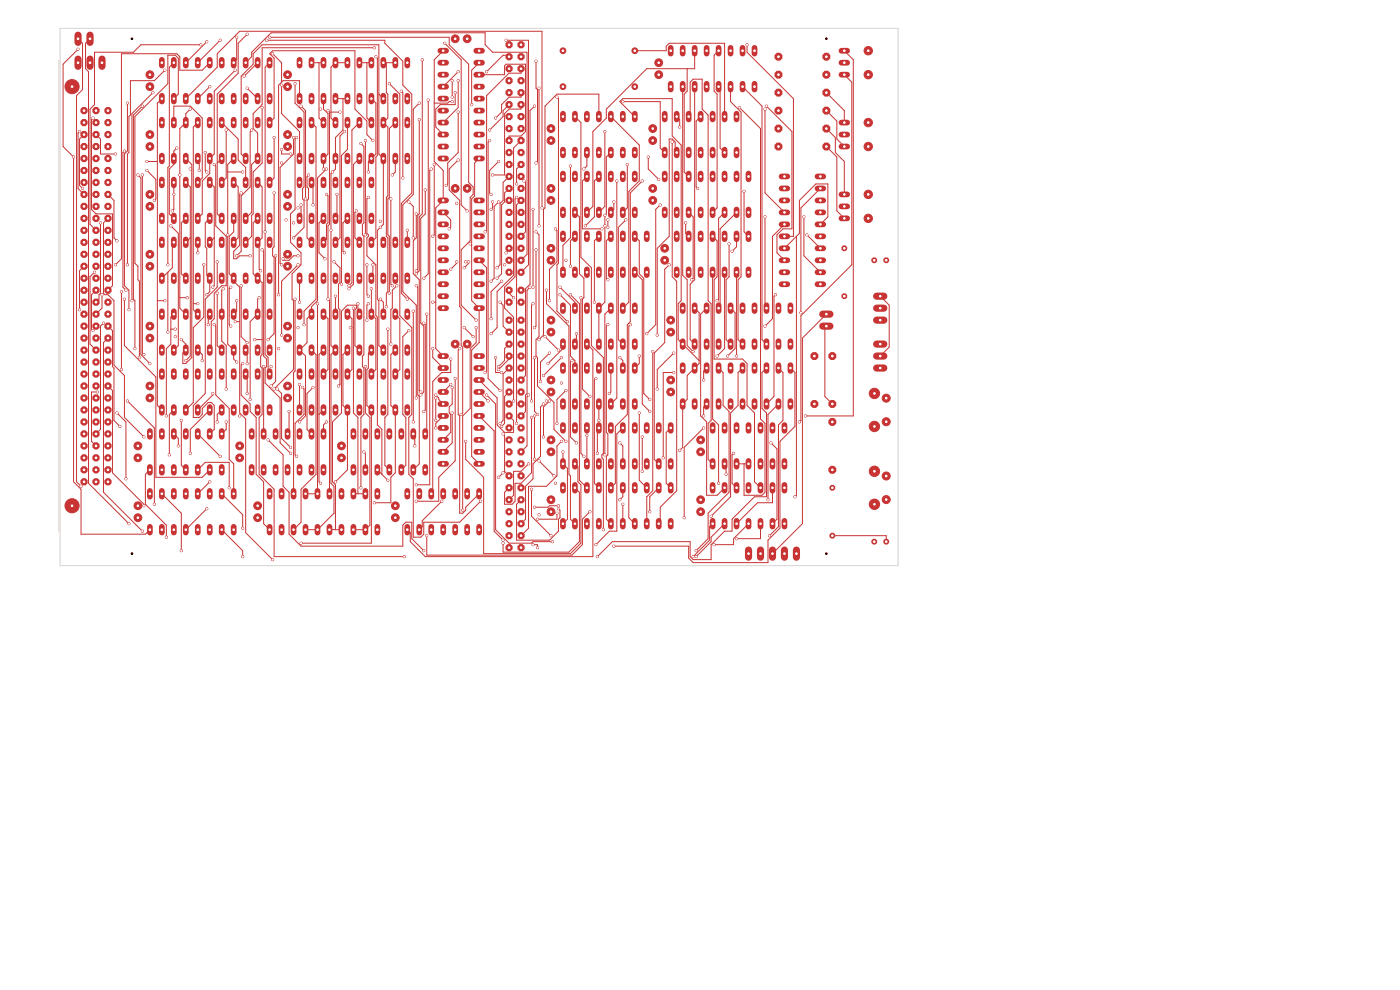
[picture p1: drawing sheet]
<svg xmlns="http://www.w3.org/2000/svg" width="297mm" height="210mm" viewBox="0 0 297 210" stroke-linecap="round" stroke-linejoin="round" font-family="sans-serif">
<g fill="none" stroke="#c83434" stroke-width="1.2">
<path d="M144.8 64.8v1.2M144.8 72.4v1.2M147.4 64.8v1.2M147.4 72.4v1.2M149.9 64.8v1.2M149.9 72.4v1.2M152.4 64.8v1.2M152.4 72.4v1.2M155 64.8v1.2M155 72.4v1.2M157.5 64.8v1.2M157.5 72.4v1.2"/>
<path d="M160.1 64.8v1.2M160.1 72.4v1.2M162.6 64.8v1.2M162.6 72.4v1.2M165.1 64.8v1.2M165.1 72.4v1.2M167.7 64.8v1.2M167.7 72.4v1.2"/>
</g>
<g fill="#c83434" stroke="#c83434" stroke-width=".21">
<circle cx="116.9" cy="93.3" r=".83"/>
<circle cx="116.9" cy="95.9" r=".83"/>
</g>
<g fill="#c83434">
<circle cx="165.1" cy="12" r=".91"/>
<circle cx="175.3" cy="12" r=".91"/>
<circle cx="175.3" cy="31.1" r=".91"/>
<circle cx="165.1" cy="31.1" r=".91"/>
<circle cx="165.1" cy="27.3" r=".91"/>
<circle cx="175.3" cy="27.3" r=".91"/>
</g>
<g fill="none" stroke="#c83434" stroke-width="1.2">
<path d="M34.3 25.4v1.2M34.3 33v1.2M36.9 25.4v1.2M36.9 33v1.2M39.4 25.4v1.2M39.4 33v1.2M42 25.4v1.2M42 33v1.2M44.5 25.4v1.2M44.5 33v1.2M47 25.4v1.2M47 33v1.2"/>
<path d="M49.6 25.4v1.2M49.6 33v1.2M52.1 25.4v1.2M52.1 33v1.2M54.7 25.4v1.2M54.7 33v1.2M57.2 25.4v1.2M57.2 33v1.2M63.5 25.4v1.2M63.5 33v1.2M66.1 25.4v1.2M66.1 33v1.2"/>
<path d="M68.6 25.4v1.2M68.6 33v1.2M71.2 25.4v1.2M71.2 33v1.2M73.7 25.4v1.2M73.7 33v1.2M76.2 25.4v1.2M76.2 33v1.2M78.8 25.4v1.2M78.8 33v1.2M81.3 25.4v1.2M81.3 33v1.2"/>
<path d="M83.9 25.4v1.2M83.9 33v1.2M86.4 25.4v1.2M86.4 33v1.2M93.4 42.5h1.2M93.4 45.1h1.2M93.4 47.6h1.2M93.4 50.1h1.2M93.4 52.7h1.2M93.4 55.2h1.2M93.4 57.8h1.2M101 42.5h1.3"/>
<path d="M101 45.1h1.3M101 47.6h1.3M101 50.1h1.3M101 52.7h1.3M101 55.2h1.3M101 57.8h1.3M119.4 49.5v1.2M119.4 57.1v1.3M122 49.5v1.2M122 57.1v1.3M124.5 49.5v1.2M124.5 57.1v1.3"/>
<path d="M127 49.5v1.2M127 57.1v1.3M129.6 49.5v1.2M129.6 57.1v1.3M132.1 49.5v1.2M132.1 57.1v1.3M134.7 49.5v1.2M134.7 57.1v1.3M137.2 49.5v1.2M137.2 57.1v1.3M93.4 60.3h1.2M93.4 62.8h1.2"/>
<path d="M93.4 65.4h1.2M101 60.3h1.3M101 62.8h1.3M101 65.4h1.3"/>
</g>
<g fill="#c83434" stroke="#c83434" stroke-width=".21">
<circle cx="139.7" cy="13.3" r=".83"/>
<circle cx="139.7" cy="15.8" r=".83"/>
</g>
<g fill="#c83434">
<circle cx="165.1" cy="15.8" r=".91"/>
<circle cx="175.3" cy="15.8" r=".91"/>
</g>
<g fill="#c83434" stroke="#c83434" stroke-width=".21">
<circle cx="116.9" cy="40" r=".83"/>
<circle cx="116.9" cy="42.5" r=".83"/>
<circle cx="184.2" cy="10.8" r=".89"/>
<circle cx="184.2" cy="15.8" r=".89"/>
<circle cx="142.3" cy="80.6" r=".83"/>
<circle cx="142.3" cy="83.2" r=".83"/>
<circle cx="31.8" cy="81.9" r=".83"/>
<circle cx="31.8" cy="84.4" r=".83"/>
<circle cx="61" cy="28.5" r=".83"/>
<circle cx="61" cy="31.1" r=".83"/>
<circle cx="96.6" cy="40" r=".83"/>
<circle cx="99.1" cy="40" r=".83"/>
<circle cx="72.4" cy="97.1" r=".83"/>
<circle cx="72.4" cy="94.6" r=".83"/>
<circle cx="61" cy="69.2" r=".83"/>
<circle cx="61" cy="71.7" r=".83"/>
<circle cx="61" cy="15.8" r=".83"/>
<circle cx="61" cy="18.4" r=".83"/>
<circle cx="31.8" cy="28.5" r=".83"/>
<circle cx="31.8" cy="31.1" r=".83"/>
</g>
<g fill="none" stroke="#c83434" stroke-width="1.2">
<path d="M34.3 12.7v1.2M36.9 12.7v1.2M39.4 12.7v1.2M42 12.7v1.2M44.5 12.7v1.2M47 12.7v1.2M49.6 12.7v1.2M52.1 12.7v1.2M54.7 12.7v1.2M57.2 12.7v1.2M178.5 10.8h1.2M178.5 13.3h1.2"/>
<path d="M178.5 15.8h1.2M34.3 20.3v1.2M36.9 20.3v1.2M39.4 20.3v1.2M42 20.3v1.2M44.5 20.3v1.2M47 20.3v1.2M49.6 20.3v1.2M52.1 20.3v1.2M54.7 20.3v1.2M57.2 20.3v1.2M141 24.1v1.2"/>
<path d="M141 31.7v1.3M143.6 24.1v1.2M143.6 31.7v1.3M146.1 24.1v1.2M146.1 31.7v1.3M148.6 24.1v1.2M148.6 31.7v1.3M151.2 24.1v1.2M151.2 31.7v1.3M153.7 24.1v1.2M153.7 31.7v1.3M156.3 24.1v1.2"/>
<path d="M156.3 31.7v1.3M165.8 37.4h1.2M165.8 40h1.2M173.4 37.4h1.2M173.4 40h1.2M165.8 42.5h1.2M165.8 45.1h1.2M165.8 47.6h1.2M165.8 50.1h1.2M165.8 52.7h1.2M165.8 55.2h1.2M165.8 57.8h1.2"/>
<path d="M173.4 42.5h1.2M173.4 45.1h1.2M173.4 47.6h1.2M173.4 50.1h1.2M173.4 52.7h1.2M173.4 55.2h1.2M173.4 57.8h1.2M34.3 78.7v1.3M36.9 78.7v1.3M39.4 78.7v1.3M42 78.7v1.3M44.5 78.7v1.3"/>
<path d="M47 78.7v1.3M49.6 78.7v1.3M52.1 78.7v1.3M54.7 78.7v1.3M57.2 78.7v1.3M119.4 64.8v1.2M119.4 72.4v1.2M122 64.8v1.2M122 72.4v1.2M124.5 64.8v1.2M124.5 72.4v1.2M127 64.8v1.2"/>
<path d="M127 72.4v1.2M129.6 64.8v1.2M129.6 72.4v1.2M132.1 64.8v1.2M132.1 72.4v1.2M134.7 64.8v1.2M134.7 72.4v1.2M165.8 60.3h1.2M173.4 60.3h1.2M34.3 86.4v1.2M36.9 86.4v1.2M39.4 86.4v1.2"/>
<path d="M42 86.4v1.2M44.5 86.4v1.2M47 86.4v1.2M49.6 86.4v1.2M52.1 86.4v1.2M54.7 86.4v1.2M57.2 86.4v1.2M151.2 90.2v1.2M151.2 97.8v1.2M153.7 90.2v1.2M153.7 97.8v1.2M156.3 90.2v1.2"/>
<path d="M156.3 97.8v1.2M158.8 90.2v1.2M158.8 97.8v1.2M161.3 90.2v1.2M161.3 97.8v1.2M163.9 90.2v1.2M163.9 97.8v1.2M166.4 90.2v1.2M166.4 97.8v1.2"/>
</g>
<path d="M186 73h1.5M186 75.5h1.5M186 78.1h1.5" fill="none" stroke="#c83434" stroke-width="1.5"/>
<g fill="#c83434">
<circle cx="108" cy="61.6" r=".82"/>
<circle cx="110.5" cy="61.6" r=".82"/>
<circle cx="108" cy="64.1" r=".82"/>
<circle cx="110.5" cy="64.1" r=".82"/>
</g>
<g fill="none" stroke="#c83434" stroke-width="1.2">
<path d="M63.5 12.7v1.2M66.1 12.7v1.2M68.6 12.7v1.2M71.2 12.7v1.2M73.7 12.7v1.2M76.2 12.7v1.2M78.8 12.7v1.2M81.3 12.7v1.2M83.9 12.7v1.2M86.4 12.7v1.2M142.3 10.2v1.2M142.3 17.8v1.2"/>
<path d="M144.8 10.2v1.2M144.8 17.8v1.2M147.4 10.2v1.2M147.4 17.8v1.2M149.9 10.2v1.2M149.9 17.8v1.2M152.4 10.2v1.2M152.4 17.8v1.2M155 10.2v1.2M155 17.8v1.2M157.5 10.2v1.2M157.5 17.8v1.2"/>
<path d="M160.1 10.2v1.2M160.1 17.8v1.2M63.5 20.3v1.2M66.1 20.3v1.2M68.6 20.3v1.2M71.2 20.3v1.2M73.7 20.3v1.2M76.2 20.3v1.2M78.8 20.3v1.2M81.3 20.3v1.2M83.9 20.3v1.2M86.4 20.3v1.2"/>
<path d="M143.6 49.5v1.2M143.6 57.1v1.3M146.1 49.5v1.2M146.1 57.1v1.3M148.6 49.5v1.2M148.6 57.1v1.3M151.2 49.5v1.2M151.2 57.1v1.3M153.7 49.5v1.2M153.7 57.1v1.3M156.3 49.5v1.2M156.3 57.1v1.3"/>
<path d="M158.8 49.5v1.2M158.8 57.1v1.3M178.5 41.2h1.2M178.5 43.8h1.2M178.5 46.3h1.2M57.2 104.1v1.3M57.2 111.8v1.2M59.7 104.1v1.3M59.7 111.8v1.2M62.3 104.1v1.3M62.3 111.8v1.2M64.8 104.1v1.3"/>
<path d="M64.8 111.8v1.2M67.4 104.1v1.3M67.4 111.8v1.2M69.9 104.1v1.3M69.9 111.8v1.2M72.4 104.1v1.3M72.4 111.8v1.2M75 104.1v1.3M75 111.8v1.2M77.5 104.1v1.3M77.5 111.8v1.2M80.1 104.1v1.3"/>
<path d="M80.1 111.8v1.2"/>
</g>
<path d="M16.6 12.5v1.6M19.1 12.5v1.6M21.6 12.5v1.6M186 67.9h1.5M186 65.4h1.5M186 62.8h1.5" fill="none" stroke="#c83434" stroke-width="1.5"/>
<g fill="#c83434" stroke="#c83434" stroke-width=".21">
<circle cx="29.3" cy="94.6" r=".83"/>
<circle cx="29.3" cy="97.1" r=".83"/>
<circle cx="61" cy="81.9" r=".83"/>
<circle cx="61" cy="84.4" r=".83"/>
<circle cx="184.2" cy="41.2" r=".89"/>
<circle cx="184.2" cy="46.3" r=".89"/>
<circle cx="54.7" cy="107.3" r=".83"/>
<circle cx="54.7" cy="109.8" r=".83"/>
<circle cx="50.8" cy="94.6" r=".83"/>
<circle cx="50.8" cy="97.1" r=".83"/>
<circle cx="61" cy="53.9" r=".83"/>
<circle cx="61" cy="56.5" r=".83"/>
<circle cx="138.5" cy="27.3" r=".83"/>
<circle cx="138.5" cy="29.8" r=".83"/>
</g>
<g fill="#c83434">
<circle cx="188" cy="55.2" r=".66"/>
<circle cx="185.5" cy="55.2" r=".66"/>
</g>
<path d="M174.5 69.2h1.6M174.5 66.6h1.6" fill="none" stroke="#c83434" stroke-width="1.5"/>
<g fill="#c83434" stroke="#c83434" stroke-width=".21">
<circle cx="31.8" cy="41.2" r=".83"/>
<circle cx="31.8" cy="43.8" r=".83"/>
</g>
<g fill="#c83434">
<circle cx="172.8" cy="85.7" r=".91"/>
<circle cx="172.8" cy="75.5" r=".91"/>
<circle cx="108" cy="9.5" r=".82"/>
<circle cx="110.5" cy="9.5" r=".82"/>
<circle cx="108" cy="12" r=".82"/>
<circle cx="110.5" cy="12" r=".82"/>
<circle cx="108" cy="14.6" r=".82"/>
<circle cx="110.5" cy="14.6" r=".82"/>
<circle cx="108" cy="17.1" r=".82"/>
<circle cx="110.5" cy="17.1" r=".82"/>
<circle cx="108" cy="19.7" r=".82"/>
<circle cx="110.5" cy="19.7" r=".82"/>
<circle cx="108" cy="22.2" r=".82"/>
<circle cx="110.5" cy="22.2" r=".82"/>
<circle cx="108" cy="24.7" r=".82"/>
<circle cx="110.5" cy="24.7" r=".82"/>
<circle cx="108" cy="27.3" r=".82"/>
<circle cx="110.5" cy="27.3" r=".82"/>
<circle cx="108" cy="29.8" r=".82"/>
<circle cx="110.5" cy="29.8" r=".82"/>
<circle cx="108" cy="32.4" r=".82"/>
<circle cx="110.5" cy="32.4" r=".82"/>
<circle cx="108" cy="34.9" r=".82"/>
<circle cx="110.5" cy="34.9" r=".82"/>
<circle cx="108" cy="37.4" r=".82"/>
<circle cx="110.5" cy="37.4" r=".82"/>
<circle cx="108" cy="40" r=".82"/>
<circle cx="110.5" cy="40" r=".82"/>
<circle cx="108" cy="42.5" r=".82"/>
<circle cx="110.5" cy="42.5" r=".82"/>
<circle cx="108" cy="45.1" r=".82"/>
<circle cx="110.5" cy="45.1" r=".82"/>
<circle cx="108" cy="47.6" r=".82"/>
<circle cx="110.5" cy="47.6" r=".82"/>
<circle cx="108" cy="50.1" r=".82"/>
<circle cx="110.5" cy="50.1" r=".82"/>
<circle cx="108" cy="52.7" r=".82"/>
<circle cx="110.5" cy="52.7" r=".82"/>
<circle cx="108" cy="55.2" r=".82"/>
<circle cx="110.5" cy="55.2" r=".82"/>
<circle cx="108" cy="57.8" r=".82"/>
<circle cx="110.5" cy="57.8" r=".82"/>
<circle cx="188" cy="114.9" r=".66"/>
<circle cx="185.5" cy="114.9" r=".66"/>
</g>
<g fill="#c83434" stroke="#c83434" stroke-width=".21">
<circle cx="31.8" cy="53.9" r=".83"/>
<circle cx="31.8" cy="56.5" r=".83"/>
<circle cx="141" cy="52.7" r=".83"/>
<circle cx="141" cy="55.2" r=".83"/>
</g>
<path d="M16.6 7.5v1.5M19.1 7.5v1.5" fill="none" stroke="#c83434" stroke-width="1.5"/>
<g fill="none" stroke="#c83434" stroke-width="1.2">
<path d="M34.3 50.8v1.2M34.3 58.4v1.2M36.9 50.8v1.2M36.9 58.4v1.2M39.4 50.8v1.2M39.4 58.4v1.2M42 50.8v1.2M42 58.4v1.2M44.5 50.8v1.2M44.5 58.4v1.2M47 50.8v1.2M47 58.4v1.2"/>
<path d="M49.6 50.8v1.2M49.6 58.4v1.2M52.1 50.8v1.2M52.1 58.4v1.2M54.7 50.8v1.2M54.7 58.4v1.2M57.2 50.8v1.2M57.2 58.4v1.2M86.4 104.1v1.3M86.4 111.8v1.2M88.9 104.1v1.3M88.9 111.8v1.2"/>
<path d="M91.5 104.1v1.3M91.5 111.8v1.2M94 104.1v1.3M94 111.8v1.2M96.6 104.1v1.3M96.6 111.8v1.2M99.1 104.1v1.3M99.1 111.8v1.2M101.6 104.1v1.3M101.6 111.8v1.2"/>
</g>
<g fill="#c83434">
<circle cx="108" cy="67.9" r=".82"/>
<circle cx="110.5" cy="67.9" r=".82"/>
<circle cx="108" cy="70.5" r=".82"/>
<circle cx="110.5" cy="70.5" r=".82"/>
<circle cx="108" cy="73" r=".82"/>
<circle cx="110.5" cy="73" r=".82"/>
<circle cx="108" cy="75.5" r=".82"/>
<circle cx="110.5" cy="75.5" r=".82"/>
<circle cx="108" cy="78.1" r=".82"/>
<circle cx="110.5" cy="78.1" r=".82"/>
<circle cx="108" cy="80.6" r=".82"/>
<circle cx="110.5" cy="80.6" r=".82"/>
<circle cx="108" cy="83.2" r=".82"/>
<circle cx="110.5" cy="83.2" r=".82"/>
<circle cx="108" cy="85.7" r=".82"/>
<circle cx="110.5" cy="85.7" r=".82"/>
<circle cx="108" cy="88.2" r=".82"/>
<circle cx="110.5" cy="88.2" r=".82"/>
<circle cx="108" cy="90.8" r=".82"/>
<circle cx="110.5" cy="90.8" r=".82"/>
<circle cx="108" cy="93.3" r=".82"/>
<circle cx="110.5" cy="93.3" r=".82"/>
<circle cx="108" cy="95.9" r=".82"/>
<circle cx="110.5" cy="95.9" r=".82"/>
<circle cx="108" cy="98.4" r=".82"/>
<circle cx="110.5" cy="98.4" r=".82"/>
<circle cx="108" cy="100.9" r=".82"/>
<circle cx="110.5" cy="100.9" r=".82"/>
<circle cx="108" cy="103.5" r=".82"/>
<circle cx="110.5" cy="103.5" r=".82"/>
<circle cx="108" cy="106" r=".82"/>
<circle cx="110.5" cy="106" r=".82"/>
<circle cx="108" cy="108.6" r=".82"/>
<circle cx="110.5" cy="108.6" r=".82"/>
<circle cx="108" cy="111.1" r=".82"/>
<circle cx="110.5" cy="111.1" r=".82"/>
<circle cx="108" cy="113.6" r=".82"/>
<circle cx="110.5" cy="113.6" r=".82"/>
<circle cx="108" cy="116.2" r=".82"/>
<circle cx="110.5" cy="116.2" r=".82"/>
</g>
<g fill="#c83434" stroke="#c83434" stroke-width=".21">
<circle cx="31.8" cy="69.2" r=".83"/>
<circle cx="31.8" cy="71.7" r=".83"/>
<circle cx="119.4" cy="18.4" r=".61"/>
<circle cx="134.7" cy="18.4" r=".61"/>
<circle cx="134.7" cy="10.8" r=".61"/>
<circle cx="119.4" cy="10.8" r=".61"/>
<circle cx="83.9" cy="109.8" r=".83"/>
<circle cx="83.9" cy="107.3" r=".83"/>
<circle cx="99.1" cy="8.2" r=".83"/>
<circle cx="96.6" cy="8.2" r=".83"/>
<circle cx="188" cy="89.5" r=".85"/>
<circle cx="188" cy="84.5" r=".85"/>
<circle cx="185.5" cy="90.5" r="1.1"/>
<circle cx="185.5" cy="83.5" r="1.1"/>
<circle cx="31.8" cy="15.8" r=".83"/>
<circle cx="31.8" cy="18.4" r=".83"/>
<circle cx="188" cy="106" r=".85"/>
<circle cx="188" cy="101" r=".85"/>
<circle cx="185.5" cy="107" r="1.1"/>
<circle cx="185.5" cy="100" r="1.1"/>
<circle cx="116.9" cy="52.7" r=".83"/>
<circle cx="116.9" cy="55.2" r=".83"/>
</g>
<g fill="none" stroke="#c83434" stroke-width="1.2">
<path d="M119.4 36.8v1.2M122 36.8v1.2M124.5 36.8v1.2M127 36.8v1.2M129.6 36.8v1.2M132.1 36.8v1.2M134.7 36.8v1.2M141 36.8v1.2M143.6 36.8v1.2M146.1 36.8v1.2M148.6 36.8v1.2M151.2 36.8v1.2"/>
<path d="M153.7 36.8v1.2M156.3 36.8v1.2M158.8 36.8v1.2M119.4 44.4v1.3M122 44.4v1.3M124.5 44.4v1.3M127 44.4v1.3M129.6 44.4v1.3M132.1 44.4v1.3M134.7 44.4v1.3M141 44.4v1.3M143.6 44.4v1.3"/>
<path d="M146.1 44.4v1.3M148.6 44.4v1.3M151.2 44.4v1.3M153.7 44.4v1.3M156.3 44.4v1.3M158.8 44.4v1.3M63.5 66v1.3M63.5 73.7v1.2M66.1 66v1.3M66.1 73.7v1.2M68.6 66v1.3M68.6 73.7v1.2"/>
<path d="M71.2 66v1.3M71.2 73.7v1.2M73.7 66v1.3M73.7 73.7v1.2M76.2 66v1.3M76.2 73.7v1.2M78.8 66v1.3M78.8 73.7v1.2M81.3 66v1.3M81.3 73.7v1.2M83.9 66v1.3M83.9 73.7v1.2"/>
<path d="M86.4 66v1.3M86.4 73.7v1.2M93.4 75.5h1.2M93.4 78.1h1.2M101 75.5h1.3M101 78.1h1.3M119.4 77.5v1.2M122 77.5v1.2M124.5 77.5v1.2M127 77.5v1.2M129.6 77.5v1.2M132.1 77.5v1.2"/>
<path d="M134.7 77.5v1.2M144.8 77.5v1.2M147.4 77.5v1.2M149.9 77.5v1.2M152.4 77.5v1.2M155 77.5v1.2M157.5 77.5v1.2M160.1 77.5v1.2M162.6 77.5v1.2M165.1 77.5v1.2M167.7 77.5v1.2M93.4 80.6h1.2"/>
<path d="M93.4 83.2h1.2M93.4 85.7h1.2M93.4 88.2h1.2M93.4 90.8h1.2M93.4 93.3h1.2M93.4 95.9h1.2M93.4 98.4h1.2M101 80.6h1.3M101 83.2h1.3M101 85.7h1.3M101 88.2h1.3M101 90.8h1.3"/>
<path d="M101 93.3h1.3M101 95.9h1.3M101 98.4h1.3M119.4 85.1v1.2M119.4 90.2v1.2M119.4 97.8v1.2M122 85.1v1.2M122 90.2v1.2M122 97.8v1.2M124.5 85.1v1.2M124.5 90.2v1.2M124.5 97.8v1.2"/>
<path d="M127 85.1v1.2M127 90.2v1.2M127 97.8v1.2M129.6 85.1v1.2M129.6 90.2v1.2M129.6 97.8v1.2M132.1 85.1v1.2M132.1 90.2v1.2M132.1 97.8v1.2M134.7 85.1v1.2M134.7 90.2v1.2M134.7 97.8v1.2"/>
<path d="M137.2 90.2v1.2M137.2 97.8v1.2M139.7 90.2v1.2M139.7 97.8v1.2M142.3 90.2v1.2M142.3 97.8v1.2M144.8 85.1v1.2M147.4 85.1v1.2M149.9 85.1v1.2M152.4 85.1v1.2M155 85.1v1.2M157.5 85.1v1.2"/>
<path d="M160.1 85.1v1.2M162.6 85.1v1.2M165.1 85.1v1.2M167.7 85.1v1.2M31.8 104.1v1.3M31.8 111.8v1.2M34.3 104.1v1.3M34.3 111.8v1.2M36.9 104.1v1.3M36.9 111.8v1.2M39.4 104.1v1.3M39.4 111.8v1.2"/>
<path d="M42 104.1v1.3M42 111.8v1.2M44.5 104.1v1.3M44.5 111.8v1.2M47 104.1v1.3M47 111.8v1.2M49.6 104.1v1.3M49.6 111.8v1.2M119.4 102.9v1.2M119.4 110.5v1.2M122 102.9v1.2M122 110.5v1.2"/>
<path d="M124.5 102.9v1.2M124.5 110.5v1.2M127 102.9v1.2M127 110.5v1.2M129.6 102.9v1.2M129.6 110.5v1.2M132.1 102.9v1.2M132.1 110.5v1.2M134.7 102.9v1.2M134.7 110.5v1.2M137.2 102.9v1.2M137.2 110.5v1.2"/>
<path d="M139.7 102.9v1.2M139.7 110.5v1.2M142.3 102.9v1.2M142.3 110.5v1.2"/>
</g>
<g fill="#c83434">
<circle cx="176.6" cy="75.5" r=".91"/>
<circle cx="176.6" cy="85.7" r=".91"/>
</g>
<g fill="#c83434" stroke="#c83434" stroke-width=".21">
<circle cx="148.6" cy="106" r=".83"/>
<circle cx="148.6" cy="108.6" r=".83"/>
<circle cx="116.9" cy="67.9" r=".83"/>
<circle cx="116.9" cy="70.5" r=".83"/>
<circle cx="116.9" cy="80.6" r=".83"/>
<circle cx="116.9" cy="83.2" r=".83"/>
<circle cx="184.2" cy="26" r=".89"/>
<circle cx="184.2" cy="31.1" r=".89"/>
</g>
<g fill="none" stroke="#c83434" stroke-width="1.2">
<path d="M34.3 38.1v1.2M36.9 38.1v1.2M39.4 38.1v1.2M42 38.1v1.2M44.5 38.1v1.2M47 38.1v1.2M49.6 38.1v1.2M52.1 38.1v1.2M54.7 38.1v1.2M57.2 38.1v1.2M178.5 26h1.2M178.5 28.5h1.2"/>
<path d="M178.5 31.1h1.2M34.3 45.7v1.2M36.9 45.7v1.2M39.4 45.7v1.2M42 45.7v1.2M44.5 45.7v1.2M47 45.7v1.2M49.6 45.7v1.2M52.1 45.7v1.2M54.7 45.7v1.2M57.2 45.7v1.2"/>
</g>
<g fill="#c83434">
<circle cx="165.1" cy="19.7" r=".91"/>
<circle cx="175.3" cy="19.7" r=".91"/>
</g>
<g fill="#c83434" stroke="#c83434" stroke-width=".21">
<circle cx="116.9" cy="106" r=".83"/>
<circle cx="116.9" cy="108.6" r=".83"/>
<circle cx="142.3" cy="67.9" r=".83"/>
<circle cx="142.3" cy="70.5" r=".83"/>
<circle cx="116.9" cy="27.3" r=".83"/>
<circle cx="116.9" cy="29.8" r=".83"/>
</g>
<g fill="#c83434">
<circle cx="176.6" cy="113.6" r=".66"/>
<circle cx="176.6" cy="103.5" r=".66"/>
</g>
<g fill="none" stroke="#c83434" stroke-width="1.2">
<path d="M53.4 91.4v1.3M53.4 99.1v1.2M55.9 91.4v1.3M55.9 99.1v1.2M58.5 91.4v1.3M58.5 99.1v1.2M61 91.4v1.3M61 99.1v1.2M63.5 91.4v1.3M63.5 99.1v1.2M66.1 91.4v1.3M66.1 99.1v1.2"/>
<path d="M68.6 91.4v1.3M68.6 99.1v1.2"/>
</g>
<g fill="#c83434">
<circle cx="175.3" cy="23.5" r=".91"/>
<circle cx="165.1" cy="23.5" r=".91"/>
</g>
<g fill="#c83434" stroke="#c83434" stroke-width=".21">
<circle cx="96.6" cy="73" r=".83"/>
<circle cx="99.1" cy="73" r=".83"/>
</g>
<g fill="#c83434">
<circle cx="179.1" cy="52.7" r=".66"/>
<circle cx="179.1" cy="62.8" r=".66"/>
</g>
<g fill="none" stroke="#c83434" stroke-width="1.2">
<path d="M63.5 38.1v1.2M66.1 38.1v1.2M68.6 38.1v1.2M71.2 38.1v1.2M73.7 38.1v1.2M76.2 38.1v1.2M78.8 38.1v1.2M63.5 45.7v1.2M63.5 50.8v1.2M63.5 58.4v1.2M66.1 45.7v1.2M66.1 50.8v1.2"/>
<path d="M66.1 58.4v1.2M68.6 45.7v1.2M68.6 50.8v1.2M68.6 58.4v1.2M71.2 45.7v1.2M71.2 50.8v1.2M71.2 58.4v1.2M73.7 45.7v1.2M73.7 50.8v1.2M73.7 58.4v1.2M76.2 45.7v1.2M76.2 50.8v1.2"/>
<path d="M76.2 58.4v1.2M78.8 45.7v1.2M78.8 50.8v1.2M78.8 58.4v1.2M81.3 50.8v1.2M81.3 58.4v1.2M83.9 50.8v1.2M83.9 58.4v1.2M86.4 50.8v1.2M86.4 58.4v1.2M63.5 78.7v1.3M66.1 78.7v1.3"/>
<path d="M68.6 78.7v1.3M71.2 78.7v1.3M73.7 78.7v1.3M76.2 78.7v1.3M78.8 78.7v1.3M81.3 78.7v1.3M83.9 78.7v1.3M86.4 78.7v1.3M63.5 86.4v1.2M66.1 86.4v1.2M68.6 86.4v1.2M71.2 86.4v1.2"/>
<path d="M73.7 86.4v1.2M76.2 86.4v1.2M78.8 86.4v1.2M81.3 86.4v1.2M83.9 86.4v1.2M86.4 86.4v1.2"/>
</g>
<g fill="#c83434" stroke="#c83434" stroke-width=".21">
<circle cx="15.3" cy="107.3" r="1.5"/>
<circle cx="15.3" cy="18.4" r="1.5"/>
</g>
<g fill="#c83434">
<circle cx="17.8" cy="102.2" r=".82"/>
<circle cx="17.8" cy="99.7" r=".82"/>
<circle cx="17.8" cy="97.1" r=".82"/>
<circle cx="17.8" cy="94.6" r=".82"/>
<circle cx="17.8" cy="92" r=".82"/>
<circle cx="17.8" cy="89.5" r=".82"/>
<circle cx="17.8" cy="87" r=".82"/>
<circle cx="17.8" cy="84.4" r=".82"/>
<circle cx="17.8" cy="81.9" r=".82"/>
<circle cx="17.8" cy="79.3" r=".82"/>
<circle cx="17.8" cy="76.8" r=".82"/>
<circle cx="17.8" cy="74.3" r=".82"/>
<circle cx="17.8" cy="71.7" r=".82"/>
<circle cx="17.8" cy="69.2" r=".82"/>
<circle cx="17.8" cy="66.6" r=".82"/>
<circle cx="17.8" cy="64.1" r=".82"/>
<circle cx="17.8" cy="61.6" r=".82"/>
<circle cx="17.8" cy="59" r=".82"/>
<circle cx="17.8" cy="56.5" r=".82"/>
<circle cx="17.8" cy="53.9" r=".82"/>
<circle cx="17.8" cy="51.4" r=".82"/>
<circle cx="17.8" cy="48.9" r=".82"/>
<circle cx="17.8" cy="46.3" r=".82"/>
<circle cx="17.8" cy="43.8" r=".82"/>
<circle cx="17.8" cy="41.2" r=".82"/>
<circle cx="17.8" cy="38.7" r=".82"/>
<circle cx="17.8" cy="36.2" r=".82"/>
<circle cx="17.8" cy="33.6" r=".82"/>
<circle cx="17.8" cy="31.1" r=".82"/>
<circle cx="17.8" cy="28.5" r=".82"/>
<circle cx="17.8" cy="26" r=".82"/>
<circle cx="17.8" cy="23.5" r=".82"/>
<circle cx="20.4" cy="102.2" r=".82"/>
<circle cx="20.4" cy="99.7" r=".82"/>
<circle cx="20.4" cy="97.1" r=".82"/>
<circle cx="20.4" cy="94.6" r=".82"/>
<circle cx="20.4" cy="92" r=".82"/>
<circle cx="20.4" cy="89.5" r=".82"/>
<circle cx="20.4" cy="87" r=".82"/>
<circle cx="20.4" cy="84.4" r=".82"/>
<circle cx="20.4" cy="81.9" r=".82"/>
<circle cx="20.4" cy="79.3" r=".82"/>
<circle cx="20.4" cy="76.8" r=".82"/>
<circle cx="20.4" cy="74.3" r=".82"/>
<circle cx="20.4" cy="71.7" r=".82"/>
<circle cx="20.4" cy="69.2" r=".82"/>
<circle cx="20.4" cy="66.6" r=".82"/>
<circle cx="20.4" cy="64.1" r=".82"/>
<circle cx="20.4" cy="61.6" r=".82"/>
<circle cx="20.4" cy="59" r=".82"/>
<circle cx="20.4" cy="56.5" r=".82"/>
<circle cx="20.4" cy="53.9" r=".82"/>
<circle cx="20.4" cy="51.4" r=".82"/>
<circle cx="20.4" cy="48.9" r=".82"/>
<circle cx="20.4" cy="46.3" r=".82"/>
<circle cx="20.4" cy="43.8" r=".82"/>
<circle cx="20.4" cy="41.2" r=".82"/>
<circle cx="20.4" cy="38.7" r=".82"/>
<circle cx="20.4" cy="36.2" r=".82"/>
<circle cx="20.4" cy="33.6" r=".82"/>
<circle cx="20.4" cy="31.1" r=".82"/>
<circle cx="20.4" cy="28.5" r=".82"/>
<circle cx="20.4" cy="26" r=".82"/>
<circle cx="20.4" cy="23.5" r=".82"/>
<circle cx="22.9" cy="102.2" r=".82"/>
<circle cx="22.9" cy="99.7" r=".82"/>
<circle cx="22.9" cy="97.1" r=".82"/>
<circle cx="22.9" cy="94.6" r=".82"/>
<circle cx="22.9" cy="92" r=".82"/>
<circle cx="22.9" cy="89.5" r=".82"/>
<circle cx="22.9" cy="87" r=".82"/>
<circle cx="22.9" cy="84.4" r=".82"/>
<circle cx="22.9" cy="81.9" r=".82"/>
<circle cx="22.9" cy="79.3" r=".82"/>
<circle cx="22.9" cy="76.8" r=".82"/>
<circle cx="22.9" cy="74.3" r=".82"/>
<circle cx="22.9" cy="71.7" r=".82"/>
<circle cx="22.9" cy="69.2" r=".82"/>
<circle cx="22.9" cy="66.6" r=".82"/>
<circle cx="22.9" cy="64.1" r=".82"/>
<circle cx="22.9" cy="61.6" r=".82"/>
<circle cx="22.9" cy="59" r=".82"/>
<circle cx="22.9" cy="56.5" r=".82"/>
<circle cx="22.9" cy="53.9" r=".82"/>
<circle cx="22.9" cy="51.4" r=".82"/>
<circle cx="22.9" cy="48.9" r=".82"/>
<circle cx="22.9" cy="46.3" r=".82"/>
<circle cx="22.9" cy="43.8" r=".82"/>
<circle cx="22.9" cy="41.2" r=".82"/>
<circle cx="22.9" cy="38.7" r=".82"/>
<circle cx="22.9" cy="36.2" r=".82"/>
<circle cx="22.9" cy="33.6" r=".82"/>
<circle cx="22.9" cy="31.1" r=".82"/>
<circle cx="22.9" cy="28.5" r=".82"/>
<circle cx="22.9" cy="26" r=".82"/>
<circle cx="22.9" cy="23.5" r=".82"/>
<circle cx="176.6" cy="99.7" r=".91"/>
<circle cx="176.6" cy="89.5" r=".91"/>
</g>
<g fill="#c83434" stroke="#c83434" stroke-width=".21">
<circle cx="148.6" cy="93.3" r=".83"/>
<circle cx="148.6" cy="95.9" r=".83"/>
<circle cx="138.5" cy="40" r=".83"/>
<circle cx="138.5" cy="42.5" r=".83"/>
<circle cx="61" cy="41.2" r=".83"/>
<circle cx="61" cy="43.8" r=".83"/>
<circle cx="29.3" cy="107.3" r=".83"/>
<circle cx="29.3" cy="109.8" r=".83"/>
<circle cx="114.7" cy="80.9" r=".23"/>
<circle cx="154.4" cy="75.5" r=".23"/>
<circle cx="116.6" cy="74.9" r=".23"/>
<circle cx="112.4" cy="60.9" r=".23"/>
<circle cx="116.6" cy="85.1" r=".23"/>
<circle cx="142.9" cy="74.9" r=".23"/>
<circle cx="115.3" cy="92.7" r=".23"/>
<circle cx="139.4" cy="82.5" r=".23"/>
<circle cx="119.1" cy="81.2" r=".23"/>
<circle cx="163.2" cy="113.6" r=".23"/>
<circle cx="112.8" cy="103.8" r=".23"/>
<circle cx="116.9" cy="113.6" r=".23"/>
<circle cx="145.1" cy="109.8" r=".23"/>
<circle cx="149.3" cy="90.8" r=".23"/>
<circle cx="119.1" cy="93.6" r=".23"/>
<circle cx="149.3" cy="88.2" r=".23"/>
<circle cx="113.1" cy="64.4" r=".23"/>
<circle cx="112.8" cy="85.1" r=".23"/>
<circle cx="118.2" cy="89.8" r=".23"/>
<circle cx="120.1" cy="82.8" r=".23"/>
<circle cx="149.3" cy="80.6" r=".23"/>
<circle cx="112.1" cy="83.8" r=".23"/>
<circle cx="140.7" cy="97.1" r=".23"/>
<circle cx="142.9" cy="79" r=".23"/>
<circle cx="118.5" cy="107.9" r=".23"/>
<circle cx="162.9" cy="106" r=".23"/>
<circle cx="115.3" cy="85.7" r=".23"/>
<circle cx="106.1" cy="89.8" r=".23"/>
<circle cx="111.2" cy="38.4" r=".23"/>
<circle cx="85.1" cy="19.3" r=".23"/>
<circle cx="85.5" cy="37.8" r=".23"/>
<circle cx="99.4" cy="55.5" r=".23"/>
<circle cx="98.5" cy="56.8" r=".23"/>
<circle cx="95.6" cy="57.1" r=".23"/>
<circle cx="96.9" cy="55.5" r=".23"/>
<circle cx="113.4" cy="22.5" r=".23"/>
<circle cx="40.4" cy="35.8" r=".23"/>
<circle cx="38.5" cy="72" r=".23"/>
<circle cx="16.9" cy="65.7" r=".23"/>
<circle cx="68.6" cy="35.8" r=".23"/>
<circle cx="42.9" cy="76.5" r=".23"/>
<circle cx="70.2" cy="48.9" r=".23"/>
<circle cx="42.3" cy="36.2" r=".23"/>
<circle cx="70.5" cy="36.5" r=".23"/>
<circle cx="48.3" cy="49.8" r=".23"/>
<circle cx="51.5" cy="36.5" r=".23"/>
<circle cx="78.2" cy="36.5" r=".23"/>
<circle cx="50.2" cy="76.8" r=".23"/>
<circle cx="52.4" cy="77.1" r=".23"/>
<circle cx="80.7" cy="48.2" r=".23"/>
<circle cx="77.5" cy="77.8" r=".23"/>
<circle cx="75" cy="65.4" r=".23"/>
<circle cx="82" cy="65.1" r=".23"/>
<circle cx="69.6" cy="23.5" r=".23"/>
<circle cx="80.7" cy="63.5" r=".23"/>
<circle cx="50.2" cy="63.8" r=".23"/>
<circle cx="69.6" cy="63.5" r=".23"/>
<circle cx="42" cy="64.4" r=".23"/>
<circle cx="67.4" cy="64.4" r=".23"/>
<circle cx="72.1" cy="23.8" r=".23"/>
<circle cx="16.9" cy="27.9" r=".23"/>
<circle cx="75.9" cy="64.4" r=".23"/>
<circle cx="39.7" cy="63.2" r=".23"/>
<circle cx="68" cy="23.1" r=".23"/>
<circle cx="62.6" cy="63.5" r=".23"/>
<circle cx="38.1" cy="37.1" r=".23"/>
<circle cx="71.2" cy="62.8" r=".23"/>
<circle cx="40.4" cy="23.1" r=".23"/>
<circle cx="36.2" cy="47.9" r=".23"/>
<circle cx="45.4" cy="34.9" r=".23"/>
<circle cx="26.4" cy="32" r=".23"/>
<circle cx="46.1" cy="62.2" r=".23"/>
<circle cx="74" cy="61.2" r=".23"/>
<circle cx="26.7" cy="61.6" r=".23"/>
<circle cx="17.5" cy="40" r=".23"/>
<circle cx="56.9" cy="72" r=".23"/>
<circle cx="58.1" cy="40.9" r=".23"/>
<circle cx="83.2" cy="37.1" r=".23"/>
<circle cx="53.1" cy="84.7" r=".23"/>
<circle cx="82.6" cy="62.2" r=".23"/>
<circle cx="55" cy="63.2" r=".23"/>
<circle cx="74" cy="60.6" r=".23"/>
<circle cx="48" cy="82.5" r=".23"/>
<circle cx="47.4" cy="61.2" r=".23"/>
<circle cx="20.7" cy="83.2" r=".23"/>
<circle cx="72.4" cy="60.3" r=".23"/>
<circle cx="48.9" cy="69.2" r=".23"/>
<circle cx="48.9" cy="60.9" r=".23"/>
<circle cx="22" cy="68.5" r=".23"/>
<circle cx="44.2" cy="68.9" r=".23"/>
<circle cx="64.5" cy="68.9" r=".23"/>
<circle cx="37.2" cy="69.8" r=".23"/>
<circle cx="35.3" cy="88.2" r=".23"/>
<circle cx="128.3" cy="45.7" r=".23"/>
<circle cx="128.3" cy="47.9" r=".23"/>
<circle cx="63.9" cy="22.5" r=".23"/>
<circle cx="86.7" cy="42.8" r=".23"/>
<circle cx="64.8" cy="42.2" r=".23"/>
<circle cx="87.7" cy="50.5" r=".23"/>
<circle cx="51.8" cy="16.2" r=".23"/>
<circle cx="19.7" cy="25.1" r=".23"/>
<circle cx="50.2" cy="7.9" r=".23"/>
<circle cx="107.4" cy="8.5" r=".23"/>
<circle cx="89.9" cy="68.5" r=".23"/>
<circle cx="89.9" cy="87.3" r=".23"/>
<circle cx="63.2" cy="69.5" r=".23"/>
<circle cx="101" cy="67.9" r=".23"/>
<circle cx="57.2" cy="7.9" r=".23"/>
<circle cx="46.7" cy="8.5" r=".23"/>
<circle cx="126.7" cy="96.2" r=".23"/>
<circle cx="112.1" cy="98.4" r=".23"/>
<circle cx="130.9" cy="38.4" r=".23"/>
<circle cx="147" cy="74.6" r=".23"/>
<circle cx="146.7" cy="59.3" r=".23"/>
<circle cx="162.3" cy="46" r=".23"/>
<circle cx="152.1" cy="63.8" r=".23"/>
<circle cx="112.8" cy="88.6" r=".23"/>
<circle cx="84.2" cy="60.6" r=".23"/>
<circle cx="82.9" cy="73" r=".23"/>
<circle cx="74.3" cy="69.5" r=".23"/>
<circle cx="104.2" cy="67.6" r=".23"/>
<circle cx="106.4" cy="59.7" r=".23"/>
<circle cx="129" cy="59.3" r=".23"/>
<circle cx="78.8" cy="61.2" r=".23"/>
<circle cx="126.1" cy="64.1" r=".23"/>
<circle cx="43.9" cy="107.9" r=".23"/>
<circle cx="79.4" cy="106.6" r=".23"/>
<circle cx="63.9" cy="115.2" r=".23"/>
<circle cx="44.5" cy="102.2" r=".23"/>
<circle cx="71.2" cy="102.2" r=".23"/>
<circle cx="68" cy="102.5" r=".23"/>
<circle cx="46.7" cy="96.8" r=".23"/>
<circle cx="106.7" cy="92" r=".23"/>
<circle cx="157.8" cy="40.6" r=".23"/>
<circle cx="123.9" cy="35.8" r=".23"/>
<circle cx="91.5" cy="35.8" r=".23"/>
<circle cx="88.3" cy="102.8" r=".23"/>
<circle cx="46.1" cy="55.5" r=".23"/>
<circle cx="73.1" cy="53.6" r=".23"/>
<circle cx="63.5" cy="89.5" r=".23"/>
<circle cx="69.3" cy="35.8" r=".23"/>
<circle cx="48" cy="89.5" r=".23"/>
<circle cx="105.8" cy="34.3" r=".23"/>
<circle cx="104.2" cy="41.2" r=".23"/>
<circle cx="63.9" cy="43.5" r=".23"/>
<circle cx="39.4" cy="76.5" r=".23"/>
<circle cx="45.1" cy="60.9" r=".23"/>
<circle cx="25.8" cy="61.9" r=".23"/>
<circle cx="25.8" cy="78.4" r=".23"/>
<circle cx="30.2" cy="37.1" r=".23"/>
<circle cx="30.5" cy="75.2" r=".23"/>
<circle cx="147" cy="118.1" r=".23"/>
<circle cx="85.8" cy="118.1" r=".23"/>
<circle cx="54" cy="72" r=".23"/>
<circle cx="147.7" cy="118.1" r=".23"/>
<circle cx="49.9" cy="68.2" r=".23"/>
<circle cx="57.8" cy="118.7" r=".23"/>
<circle cx="129" cy="48.2" r=".23"/>
<circle cx="60.7" cy="46.6" r=".23"/>
<circle cx="129" cy="46.6" r=".23"/>
<circle cx="43.9" cy="62.5" r=".23"/>
<circle cx="63.2" cy="44.1" r=".23"/>
<circle cx="21.6" cy="62.5" r=".23"/>
<circle cx="29.3" cy="37.1" r=".23"/>
<circle cx="87.7" cy="89.5" r=".23"/>
<circle cx="69.3" cy="89.5" r=".23"/>
<circle cx="87.7" cy="66" r=".23"/>
<circle cx="55.9" cy="77.8" r=".23"/>
<circle cx="31.8" cy="77.1" r=".23"/>
<circle cx="96.6" cy="19.7" r=".23"/>
<circle cx="103.9" cy="27.6" r=".23"/>
<circle cx="105.5" cy="56.8" r=".23"/>
<circle cx="105.5" cy="59" r=".23"/>
<circle cx="105.8" cy="42.8" r=".23"/>
<circle cx="104.2" cy="59.7" r=".23"/>
<circle cx="124.5" cy="92.4" r=".23"/>
<circle cx="86.4" cy="63.5" r=".23"/>
<circle cx="56.6" cy="8.5" r=".23"/>
<circle cx="106.1" cy="64.1" r=".23"/>
<circle cx="43.9" cy="8.9" r=".23"/>
<circle cx="95.6" cy="81.6" r=".23"/>
<circle cx="105.8" cy="78.4" r=".23"/>
<circle cx="105.8" cy="77.8" r=".23"/>
<circle cx="113.4" cy="88.2" r=".23"/>
<circle cx="99.7" cy="51.7" r=".23"/>
<circle cx="113.4" cy="97.4" r=".23"/>
<circle cx="56.2" cy="49.2" r=".23"/>
<circle cx="86.4" cy="48.9" r=".23"/>
<circle cx="113.7" cy="13" r=".23"/>
<circle cx="113.7" cy="34.6" r=".23"/>
<circle cx="121" cy="35.2" r=".23"/>
<circle cx="15.6" cy="33.3" r=".23"/>
<circle cx="16.6" cy="10.4" r=".23"/>
<circle cx="63.5" cy="81.6" r=".23"/>
<circle cx="109.6" cy="41.9" r=".23"/>
<circle cx="108.9" cy="85.1" r=".23"/>
<circle cx="137.8" cy="87.3" r=".23"/>
<circle cx="137.8" cy="84.7" r=".23"/>
<circle cx="121" cy="56.5" r=".23"/>
<circle cx="164.5" cy="62.5" r=".23"/>
<circle cx="113.1" cy="115.5" r=".23"/>
<circle cx="114" cy="116.2" r=".23"/>
<circle cx="130.2" cy="115.9" r=".23"/>
<circle cx="51.5" cy="118.1" r=".23"/>
<circle cx="126.7" cy="118.1" r=".23"/>
<circle cx="150.9" cy="109.5" r=".23"/>
<circle cx="118.2" cy="108.9" r=".23"/>
<circle cx="114" cy="110.1" r=".23"/>
<circle cx="51.5" cy="112" r=".23"/>
<circle cx="38.5" cy="116.8" r=".23"/>
<circle cx="147.7" cy="116.8" r=".23"/>
<circle cx="63.5" cy="64.1" r=".23"/>
<circle cx="31.2" cy="34.3" r=".23"/>
<circle cx="144.2" cy="95.5" r=".23"/>
<circle cx="95.9" cy="21.6" r=".23"/>
<circle cx="35" cy="63.8" r=".23"/>
<circle cx="119.4" cy="95.9" r=".23"/>
<circle cx="91.8" cy="64.1" r=".23"/>
<circle cx="127.7" cy="48.5" r=".23"/>
<circle cx="154.7" cy="51.7" r=".23"/>
<circle cx="133.1" cy="34.9" r=".23"/>
<circle cx="148" cy="40" r=".23"/>
<circle cx="130.2" cy="42.8" r=".23"/>
<circle cx="128.3" cy="27.9" r=".23"/>
<circle cx="144.2" cy="27" r=".23"/>
<circle cx="140.1" cy="43.5" r=".23"/>
<circle cx="122.3" cy="70.8" r=".23"/>
<circle cx="137.2" cy="70.8" r=".23"/>
<circle cx="132.8" cy="46.6" r=".23"/>
<circle cx="116.6" cy="63.8" r=".23"/>
<circle cx="78.2" cy="64.4" r=".23"/>
<circle cx="117.8" cy="48.5" r=".23"/>
<circle cx="77.8" cy="67.9" r=".23"/>
<circle cx="45.4" cy="68.9" r=".23"/>
<circle cx="170.9" cy="88.2" r=".23"/>
<circle cx="169.6" cy="89.5" r=".23"/>
<circle cx="154" cy="100.6" r=".23"/>
<circle cx="156.9" cy="22.8" r=".23"/>
<circle cx="103.6" cy="85.1" r=".23"/>
<circle cx="115.6" cy="71.4" r=".23"/>
<circle cx="118.5" cy="74.3" r=".23"/>
<circle cx="138.5" cy="74.6" r=".23"/>
<circle cx="129.3" cy="83.5" r=".23"/>
<circle cx="135.6" cy="75.5" r=".23"/>
<circle cx="152.1" cy="75.5" r=".23"/>
<circle cx="92.4" cy="89.2" r=".23"/>
<circle cx="38.5" cy="89.2" r=".23"/>
<circle cx="92.4" cy="84.4" r=".23"/>
<circle cx="115.3" cy="79.7" r=".23"/>
<circle cx="119.1" cy="75.9" r=".23"/>
<circle cx="156.3" cy="75.5" r=".23"/>
<circle cx="50.2" cy="54.3" r=".23"/>
<circle cx="53.4" cy="27.6" r=".23"/>
<circle cx="59.7" cy="34.6" r=".23"/>
<circle cx="55.6" cy="22.8" r=".23"/>
<circle cx="100.1" cy="22.2" r=".23"/>
<circle cx="95.3" cy="48.5" r=".23"/>
<circle cx="59.7" cy="31.7" r=".23"/>
<circle cx="137.5" cy="33.3" r=".23"/>
<circle cx="139.7" cy="38.1" r=".23"/>
<circle cx="37.5" cy="31.4" r=".23"/>
<circle cx="61.6" cy="32.7" r=".23"/>
<circle cx="162.3" cy="23.1" r=".23"/>
<circle cx="49.9" cy="14.9" r=".23"/>
<circle cx="52.4" cy="7.3" r=".23"/>
<circle cx="158.5" cy="9.5" r=".23"/>
<circle cx="162.6" cy="22.5" r=".23"/>
<circle cx="79.4" cy="10.1" r=".23"/>
<circle cx="58.1" cy="29.2" r=".23"/>
<circle cx="48" cy="27.6" r=".23"/>
<circle cx="136.3" cy="38.4" r=".23"/>
<circle cx="36.6" cy="44.7" r=".23"/>
<circle cx="36.9" cy="41.2" r=".23"/>
<circle cx="82.3" cy="101.9" r=".23"/>
<circle cx="117.8" cy="102.5" r=".23"/>
<circle cx="78.2" cy="41.9" r=".23"/>
<circle cx="97.2" cy="17.1" r=".23"/>
<circle cx="95.9" cy="17.1" r=".23"/>
<circle cx="62.3" cy="50.5" r=".23"/>
<circle cx="62.6" cy="17.7" r=".23"/>
<circle cx="95.9" cy="20.6" r=".23"/>
<circle cx="97.2" cy="15.2" r=".23"/>
<circle cx="131.5" cy="75.9" r=".23"/>
<circle cx="95.6" cy="76.2" r=".23"/>
<circle cx="139.4" cy="71.1" r=".23"/>
<circle cx="64.2" cy="82.2" r=".23"/>
<circle cx="62.9" cy="96.8" r=".23"/>
<circle cx="116.3" cy="77.1" r=".23"/>
<circle cx="113.7" cy="53" r=".23"/>
<circle cx="113.4" cy="69.5" r=".23"/>
<circle cx="86.7" cy="70.1" r=".23"/>
<circle cx="124.2" cy="47.9" r=".23"/>
<circle cx="106.7" cy="114.6" r=".23"/>
<circle cx="156.3" cy="114.3" r=".23"/>
<circle cx="77.2" cy="95.9" r=".23"/>
<circle cx="37.8" cy="94.6" r=".23"/>
<circle cx="94.7" cy="39.3" r=".23"/>
<circle cx="97.2" cy="23.8" r=".23"/>
<circle cx="71.5" cy="41.2" r=".23"/>
<circle cx="117.2" cy="114.9" r=".23"/>
<circle cx="70.8" cy="55.5" r=".23"/>
<circle cx="103.2" cy="83.8" r=".23"/>
<circle cx="71.8" cy="81.9" r=".23"/>
<circle cx="68.9" cy="54.9" r=".23"/>
<circle cx="128" cy="112.4" r=".23"/>
<circle cx="155.6" cy="96.2" r=".23"/>
<circle cx="128.3" cy="96.5" r=".23"/>
<circle cx="93.7" cy="106.3" r=".23"/>
<circle cx="97.5" cy="73.9" r=".23"/>
<circle cx="114.3" cy="72" r=".23"/>
<circle cx="125.1" cy="108.6" r=".23"/>
<circle cx="51.5" cy="77.1" r=".23"/>
<circle cx="137.8" cy="108.6" r=".23"/>
<circle cx="90.5" cy="113.6" r=".23"/>
<circle cx="90.5" cy="66.6" r=".23"/>
<circle cx="66.4" cy="43.5" r=".23"/>
<circle cx="118.8" cy="60.9" r=".23"/>
<circle cx="113.1" cy="60.9" r=".23"/>
<circle cx="113.1" cy="44.4" r=".23"/>
<circle cx="163.6" cy="93.9" r=".23"/>
<circle cx="120.1" cy="93.6" r=".23"/>
<circle cx="80.7" cy="47" r=".23"/>
<circle cx="113.7" cy="49.2" r=".23"/>
<circle cx="89.9" cy="59" r=".23"/>
<circle cx="132.1" cy="21.6" r=".23"/>
<circle cx="88.3" cy="60.6" r=".23"/>
<circle cx="90.9" cy="21.2" r=".23"/>
<circle cx="56.9" cy="93.3" r=".23"/>
<circle cx="151.5" cy="115.5" r=".23"/>
<circle cx="89.9" cy="116.8" r=".23"/>
<circle cx="88" cy="94.6" r=".23"/>
<circle cx="20" cy="57.8" r=".23"/>
<circle cx="55.3" cy="57.4" r=".23"/>
<circle cx="145.5" cy="47.3" r=".23"/>
<circle cx="21.3" cy="47.3" r=".23"/>
<circle cx="83.2" cy="60.6" r=".23"/>
<circle cx="82.9" cy="42.2" r=".23"/>
<circle cx="62.3" cy="47.3" r=".23"/>
<circle cx="77.5" cy="29.8" r=".23"/>
<circle cx="77.5" cy="49.8" r=".23"/>
<circle cx="35.9" cy="96.5" r=".23"/>
<circle cx="40.4" cy="96.2" r=".23"/>
<circle cx="46.1" cy="89.5" r=".23"/>
<circle cx="50.8" cy="88.2" r=".23"/>
<circle cx="24.8" cy="87.6" r=".23"/>
<circle cx="26.7" cy="101.6" r=".23"/>
<circle cx="76.6" cy="103.5" r=".23"/>
<circle cx="76.6" cy="30.4" r=".23"/>
<circle cx="32.7" cy="107" r=".23"/>
<circle cx="27" cy="85.1" r=".23"/>
<circle cx="113.4" cy="107.6" r=".23"/>
<circle cx="168.6" cy="105.4" r=".23"/>
<circle cx="118.5" cy="107.3" r=".23"/>
<circle cx="101" cy="69.5" r=".23"/>
<circle cx="98.2" cy="108.2" r=".23"/>
<circle cx="171.2" cy="49.8" r=".23"/>
<circle cx="162.3" cy="69.2" r=".23"/>
<circle cx="30.5" cy="107.3" r=".23"/>
<circle cx="57.5" cy="81.9" r=".23"/>
<circle cx="58.5" cy="54.3" r=".23"/>
<circle cx="170.5" cy="46" r=".23"/>
<circle cx="96.9" cy="43.1" r=".23"/>
<circle cx="115" cy="44.1" r=".23"/>
<circle cx="114.3" cy="47.9" r=".23"/>
<circle cx="44.5" cy="18.4" r=".23"/>
<circle cx="114.3" cy="18.7" r=".23"/>
<circle cx="30.2" cy="112.7" r=".23"/>
<circle cx="63.2" cy="54.3" r=".23"/>
<circle cx="60.1" cy="54.9" r=".23"/>
<circle cx="42.6" cy="9.5" r=".23"/>
<circle cx="99.1" cy="44.7" r=".23"/>
<circle cx="94.3" cy="9.2" r=".23"/>
<circle cx="51.2" cy="40.9" r=".23"/>
<circle cx="53.1" cy="54.3" r=".23"/>
<circle cx="32.7" cy="42.5" r=".23"/>
<circle cx="31.2" cy="36.2" r=".23"/>
<circle cx="75.6" cy="44.7" r=".23"/>
<circle cx="24.5" cy="32.7" r=".23"/>
<circle cx="65.5" cy="37.1" r=".23"/>
<circle cx="43.5" cy="32.4" r=".23"/>
<circle cx="43.9" cy="36.5" r=".23"/>
<circle cx="88.3" cy="84.4" r=".23"/>
<circle cx="88.9" cy="21.9" r=".23"/>
<circle cx="106.4" cy="90.5" r=".23"/>
<circle cx="59.7" cy="71.1" r=".23"/>
<circle cx="63.2" cy="56.2" r=".23"/>
<circle cx="19.7" cy="70.1" r=".23"/>
<circle cx="52.4" cy="72.7" r=".23"/>
<circle cx="51.2" cy="60.6" r=".23"/>
<circle cx="105.1" cy="75.9" r=".23"/>
<circle cx="106.4" cy="79" r=".23"/>
<circle cx="77.8" cy="56.2" r=".23"/>
<circle cx="78.2" cy="62.8" r=".23"/>
<circle cx="26.4" cy="63.5" r=".23"/>
<circle cx="88.3" cy="57.4" r=".23"/>
<circle cx="88.9" cy="25.4" r=".23"/>
<circle cx="42" cy="53.6" r=".23"/>
<circle cx="103.2" cy="15.2" r=".23"/>
<circle cx="90.2" cy="40.3" r=".23"/>
<circle cx="109.6" cy="39" r=".23"/>
<circle cx="89.3" cy="83.8" r=".23"/>
<circle cx="52.4" cy="83.5" r=".23"/>
<circle cx="104.5" cy="42.8" r=".23"/>
<circle cx="104.2" cy="44.4" r=".23"/>
<circle cx="89.3" cy="83.2" r=".23"/>
<circle cx="88.3" cy="45.4" r=".23"/>
<circle cx="114.3" cy="97.8" r=".23"/>
<circle cx="117.5" cy="100.9" r=".23"/>
<circle cx="109.6" cy="89.8" r=".23"/>
<circle cx="58.8" cy="82.5" r=".23"/>
<circle cx="61.6" cy="94.9" r=".23"/>
<circle cx="91.8" cy="50.1" r=".23"/>
<circle cx="92.1" cy="34.9" r=".23"/>
<circle cx="79.1" cy="56.2" r=".23"/>
<circle cx="89.6" cy="12.7" r=".23"/>
<circle cx="88.3" cy="58.1" r=".23"/>
<circle cx="102.9" cy="49.2" r=".23"/>
<circle cx="79.7" cy="12" r=".23"/>
<circle cx="73.1" cy="27.9" r=".23"/>
<circle cx="105.1" cy="25.1" r=".23"/>
<circle cx="69.3" cy="41.2" r=".23"/>
<circle cx="104.5" cy="37.1" r=".23"/>
<circle cx="59.7" cy="56.2" r=".23"/>
<circle cx="62.3" cy="29.2" r=".23"/>
<circle cx="43.2" cy="56.2" r=".23"/>
<circle cx="62.9" cy="29.2" r=".23"/>
<circle cx="58.1" cy="82.5" r=".23"/>
<circle cx="45.1" cy="83.5" r=".23"/>
<circle cx="104.2" cy="70.8" r=".23"/>
<circle cx="97.2" cy="33.9" r=".23"/>
<circle cx="97.8" cy="87.9" r=".23"/>
<circle cx="133.7" cy="68.9" r=".23"/>
<circle cx="126.4" cy="80.3" r=".23"/>
<circle cx="95.9" cy="82.2" r=".23"/>
<circle cx="30.2" cy="22.5" r=".23"/>
<circle cx="28.6" cy="73.9" r=".23"/>
<circle cx="27" cy="21.9" r=".23"/>
<circle cx="27.4" cy="65.7" r=".23"/>
<circle cx="95.9" cy="87.6" r=".23"/>
<circle cx="61.3" cy="87.3" r=".23"/>
<circle cx="66.4" cy="82.2" r=".23"/>
<circle cx="121.3" cy="76.5" r=".23"/>
<circle cx="122.3" cy="93.9" r=".23"/>
<circle cx="131.5" cy="93.9" r=".23"/>
<circle cx="59.1" cy="73.9" r=".23"/>
<circle cx="155.3" cy="53.3" r=".23"/>
<circle cx="142" cy="56.2" r=".23"/>
<circle cx="136.3" cy="100" r=".23"/>
<circle cx="106.7" cy="100.3" r=".23"/>
<circle cx="105.8" cy="101.3" r=".23"/>
<circle cx="136.3" cy="92.7" r=".23"/>
<circle cx="126.4" cy="115.5" r=".23"/>
<circle cx="35.3" cy="114" r=".23"/>
<circle cx="127" cy="89.2" r=".23"/>
<circle cx="115.9" cy="85.1" r=".23"/>
<circle cx="79.1" cy="29.8" r=".23"/>
<circle cx="106.1" cy="82.8" r=".23"/>
<circle cx="103.9" cy="29.8" r=".23"/>
<circle cx="129" cy="68.9" r=".23"/>
<circle cx="120.4" cy="68.2" r=".23"/>
<circle cx="118.2" cy="20.6" r=".23"/>
<circle cx="142.6" cy="30.1" r=".23"/>
<circle cx="131.5" cy="106" r=".23"/>
<circle cx="29.6" cy="75.9" r=".23"/>
<circle cx="25.4" cy="90.5" r=".23"/>
<circle cx="98.8" cy="93.6" r=".23"/>
<circle cx="28" cy="63.8" r=".23"/>
<circle cx="32.4" cy="19.7" r=".23"/>
<circle cx="52.4" cy="18.7" r=".23"/>
<circle cx="27" cy="56.2" r=".23"/>
<circle cx="35" cy="14.9" r=".23"/>
<circle cx="24.5" cy="56.2" r=".23"/>
<circle cx="35.6" cy="56.2" r=".23"/>
<circle cx="37.2" cy="71.4" r=".23"/>
<circle cx="91.8" cy="73.9" r=".23"/>
<circle cx="92.4" cy="83.8" r=".23"/>
<circle cx="57.5" cy="77.8" r=".23"/>
<circle cx="92.4" cy="90.8" r=".23"/>
<circle cx="30.5" cy="92.7" r=".23"/>
<circle cx="24.8" cy="51.1" r=".23"/>
<circle cx="61.6" cy="96.2" r=".23"/>
<circle cx="55.6" cy="53" r=".23"/>
<circle cx="107" cy="56.2" r=".23"/>
<circle cx="120.1" cy="55.2" r=".23"/>
<circle cx="107.4" cy="53.6" r=".23"/>
<circle cx="98.8" cy="55.5" r=".23"/>
<circle cx="57.8" cy="11.4" r=".23"/>
<circle cx="59.1" cy="62.5" r=".23"/>
<circle cx="115.9" cy="61.6" r=".23"/>
<circle cx="102" cy="106.3" r=".23"/>
<circle cx="132.1" cy="107" r=".23"/>
<circle cx="82.6" cy="17.7" r=".23"/>
<circle cx="135.6" cy="87.6" r=".23"/>
<circle cx="114" cy="87.9" r=".23"/>
<circle cx="113.4" cy="75.9" r=".23"/>
<circle cx="118.8" cy="62.5" r=".23"/>
<circle cx="48.6" cy="103.5" r=".23"/>
<circle cx="96.6" cy="80.3" r=".23"/>
<circle cx="102.9" cy="79" r=".23"/>
<circle cx="88.3" cy="106.3" r=".23"/>
<circle cx="152.4" cy="102.5" r=".23"/>
<circle cx="98.5" cy="69.5" r=".23"/>
<circle cx="169.9" cy="66.3" r=".23"/>
<circle cx="82.3" cy="69.8" r=".23"/>
<circle cx="100.4" cy="71.4" r=".23"/>
<circle cx="35.6" cy="70.5" r=".23"/>
<circle cx="59.7" cy="18.1" r=".23"/>
<circle cx="123.2" cy="63.2" r=".23"/>
<circle cx="123.9" cy="96.8" r=".23"/>
<circle cx="108.9" cy="63.2" r=".23"/>
<circle cx="121" cy="62.5" r=".23"/>
<circle cx="114.3" cy="109.2" r=".23"/>
<circle cx="27.4" cy="111.1" r=".23"/>
<circle cx="17.2" cy="103.2" r=".23"/>
<circle cx="106.7" cy="115.2" r=".23"/>
<circle cx="125.1" cy="84.1" r=".23"/>
</g>
<g fill="none" stroke="#c83434" stroke-width="1.2">
<path d="M93.4 10.8h1.2M93.4 13.3h1.2M93.4 15.8h1.2M93.4 18.4h1.2M101 10.8h1.3M101 13.3h1.3M101 15.8h1.3M101 18.4h1.3M93.4 20.9h1.2M93.4 23.5h1.2M93.4 26h1.2M93.4 28.5h1.2"/>
<path d="M93.4 31.1h1.2M93.4 33.6h1.2M101 20.9h1.3M101 23.5h1.3M101 26h1.3M101 28.5h1.3M101 31.1h1.3M101 33.6h1.3M119.4 24.1v1.2M119.4 31.7v1.3M122 24.1v1.2M122 31.7v1.3"/>
<path d="M124.5 24.1v1.2M124.5 31.7v1.3M127 24.1v1.2M127 31.7v1.3M129.6 24.1v1.2M129.6 31.7v1.3M132.1 24.1v1.2M132.1 31.7v1.3M134.7 24.1v1.2M134.7 31.7v1.3M34.3 66v1.3M34.3 73.7v1.2"/>
<path d="M36.9 66v1.3M36.9 73.7v1.2M39.4 66v1.3M39.4 73.7v1.2M42 66v1.3M42 73.7v1.2M44.5 66v1.3M44.5 73.7v1.2M47 66v1.3M47 73.7v1.2M49.6 66v1.3M49.6 73.7v1.2"/>
<path d="M52.1 66v1.3M52.1 73.7v1.2M54.7 66v1.3M54.7 73.7v1.2M57.2 66v1.3M57.2 73.7v1.2M31.8 91.4v1.3M31.8 99.1v1.2M34.3 91.4v1.3M34.3 99.1v1.2M36.9 91.4v1.3M36.9 99.1v1.2"/>
<path d="M39.4 91.4v1.3M39.4 99.1v1.2M42 91.4v1.3M42 99.1v1.2M44.5 91.4v1.3M44.5 99.1v1.2M47 91.4v1.3M47 99.1v1.2M75 91.4v1.3M75 99.1v1.2M77.5 91.4v1.3M77.5 99.1v1.2"/>
<path d="M80.1 91.4v1.3M80.1 99.1v1.2M82.6 91.4v1.3M82.6 99.1v1.2M85.1 91.4v1.3M85.1 99.1v1.2M87.7 91.4v1.3M87.7 99.1v1.2M90.2 91.4v1.3M90.2 99.1v1.2M151.2 102.9v1.2M151.2 110.5v1.2"/>
<path d="M153.7 102.9v1.2M153.7 110.5v1.2M156.3 102.9v1.2M156.3 110.5v1.2M158.8 102.9v1.2M158.8 110.5v1.2M161.3 102.9v1.2M161.3 110.5v1.2M163.9 102.9v1.2M163.9 110.5v1.2M166.4 102.9v1.2M166.4 110.5v1.2"/>
</g>
<path d="M158.8 116.7v1.5M161.3 116.7v1.5M163.9 116.7v1.5M166.4 116.7v1.5M169 116.7v1.5" fill="none" stroke="#c83434" stroke-width="1.5"/>
<g fill="none" stroke="#c83434" stroke-width=".21">
<path d="M16.6 10.4l-3.2 3.2v17.5l2.2 2.2v68.9l1.6 1.6v9.5h13.6l1-.9M16.6 8.2l.9 1v9.8l-1.3 1.3v81.9l1 1M19.1 8.2l-1 1v5.4l.7 .6v87.3l8.6 8.6M32.4 19.7l-4.4 4.4v39.7M35 14.9l-2.3 2.2h-5v7.3l-.3 .3v7.7l-.4 .3v23.5M36.9 13.3l-1 1v20.9l-.3 .3v20.7M42.6 9.5h-12.7l-1.6 1.6h-8.3v11.1l-.9 .9v24.5l1.3 1.3M43.9 8.9l-4.5 4.4M44.5 13.3l-1.6 1.6h-4.8v-2.9l-.6-.6h-11.7v43.5l-1.3 1.3M44.5 18.4l-2.5 2.5M46.7 8.5l-4.7 4.8M49.9 14.9l-4.5 4.4v13.4l-.9 .9v3.2l-1.6 1.6v7l-.9 .9"/>
<path d="M50.2 7.9v4.8l-.6 .6M52.1 13.3l1.3-1.3v-.9l4.1-4.1h45.4v2.5l1.6 1.6h7.3v42.8l-1.3 1.3M52.4 7.3l-1.9 1.9v6.3l-4.4 4.5v25.4l.9 .9M52.4 18.7l2.3 2.2M54.7 13.3l-2.9 2.9M56.6 8.5h25v.7l3.9 3.8v5.1l1.9 1.9v20.9l-2.3 2.2v19.1l1.3 1.3M57.2 7.9h38.1v1.6l4.1 4.1v25.1l1 1v1.5l-.7 .7v9.2l-1.9 1.9v11.7l3.2 3.2M57.2 13.3l-1 1v60.9l.7 .7v3.1l.3 .3M57.8 11.4l1.9 1.9v4.1M59.7 18.1v6l3.8 3.8v5.7M62.6 17.7v4.2l1.9 1.9v15.9l-.3 .3v2.2l.3 .3v5.7l-2.2 2.3M66.1 13.3h2.5"/>
<path d="M67.7 13.3v11.8l.9 .9M73.7 13.3h-2.5l-1 1v10.8l1 .9M76.2 13.3h2.6M77.8 13.3v11.8l1 .9M79.4 10.1h-23.8v12.1l-1.9 1.9v3.2l1 .9v5.4l-1.3 1.3v10.2l-1.3 1.2M79.7 12l.4 .4v20.6l-.4 .3v17.2l-.9 .9M80.4 20l.9 .9M81.3 13.3h2.6M82 13.3v6.4l.3 .3v5.1l-1 .9 1 1v14.6l-.3 .3v8.2l.3 .4v11.4l-.3 .3v2.9M82.6 17.7l2.2 2.3v47l2.6 2.5v18.4l-.7 .7v12l1 1v12.4h1.6l.6-.7v-2.5h7.6l4.5-4.5M85.1 19.3l.4 .4v18.1M89.6 12.7v32.7l-.7 .6v11.4l-.6 .7"/>
<path d="M94 10.8l-1.9 1.9v21.6l1.9 1.9v6.3l-1.6 1.6v29.8l1.6 1.6M94.3 9.2l3.5 3.5v30.8l1.3 1.2M95.9 17.1v3.5M96.6 19.7v2.5h-3.2l-1 .9v3.9l1.6 1.5M97.2 15.2l-3.2 3.2M97.2 17.1v5.7l-3.2 3.2M101.6 15.8h5.4v-1.9l.4-.3h4.1v14.3l-1 1h-2.5v.9M101.6 13.3l-1.5 1.6v7.3M107.4 8.5h4.7v47.7l-1.6 1.6M108 12v-.3h-1.3l-3.5 3.5M110.5 19.7v.9h-2.5l-1.6 1.6v1.6l-1.3 1.3M110.5 14.6v.9h-2.5l-4.8 4.8v28.6l-.3 .3"/>
<path d="M113.7 13v5.7l.3 .3v15.3l-.3 .3M114.3 18.7v29.2M134.7 10.8h6.6v-1l.7-.6h11.7v15.5M144.8 18.4v40l1 .9v14l1.2 1.3M145.8 14.6v4.7l-.7 .7v16.5l1 .9M147.4 10.8v3.8h-10.2l-8.6 8.5v2l-2.8 2.8v15.9l-1.3 1.3M147.4 18.4v40.9l-1 1v11.7l1 1M152.4 10.8l-.9 .9v7.6l.6 .7v24.1l-.9 1M152.4 18.4l.4 .3v12.7l.9 1M155 18.4v3.2l2.2 2.2v34.9l-.6 .6v12.7l.9 1M157.5 18.4l4.2 4.1v49.5l.9 1M158.5 9.5v1.6l9.8 9.8v29.2h-1.9"/>
<path d="M175.3 19.7l3.8 3.8v2.5M179.1 15.8l1.6 1.6v38.8l-10.8 10.8v22.2l-.3 .3M179.1 10.8l1.9 1.9v75.5h-10.1M16.9 27.9l-.3 .3v11.8l1.2 1.2M17.8 28.5l-.9 1v9.8l.6 .7M19.7 25.1l-.3 .3v19l1 1h3.5v15.2l-1 1M20.4 28.5l.9 1v3.2h3.2M26.4 32l-.3 .4v28.5l.6 .7M27 21.9v10.1l-.6 .7v27.9l1 1v4.1M29.3 37.1l.6 .7v37.4l1.9 1.9M30.2 37.1v37.8l.3 .3M30.2 22.5l-1.9 1.9v39.1l.3 .3v10.1"/>
<path d="M31.2 34.3h2.2M31.2 36.2l1.9 1.9v4.1l-.4 .3M34.3 20.9l-.9 1v64.1l.9 1M36.9 26v-3.5h3.5l2.5 2.6v12.7l-.9 .9M36.9 20.9l.9-.9v-7.6l-.6-.7h-1.6v6l-7 7v31.1l.7 .7v2.8l.3 .4v16.2M36.9 38.7v5.7l-.3 .3M37.5 31.4l-.6 .6v2.9l-1 .9v9.6l1 .9M39.4 33.6l1.3 1.3v41l-1.3 1.2h-.6v-2.2l.6-.6v-1.3l-.9-1M39.4 20.9l6.7-6.6v-2.9l4.7-4.8h64.2v37.5M39.4 38.7l1 1v35.8l-1 1M40.4 35.8h.3M40.4 23.1l-1 1v1.9l-1.3 1.3v38.1l1.3 1.2"/>
<path d="M42 33.6l.3 .3v2.3M42 26l-1 1v38.7l1 .9M43.5 32.4v3.8l.4 .3M44.5 38.7l.9 1v20.9l-.3 .3M45.4 34.9l.4 .3v12.7l2.2 2.2v10.5h-1l-1.6 1.6v5.4l-.6 .6v5.7l-.3 .4M47 26l3.5 3.5v4.4l1.6 1.6v3.2M47 33.6l-.9 1M48 27.6v10.2l-1 .9M48.3 36.5h3.2M49.6 33.6l-1.3 1.3v38.1l1.3 1.3v1.9l.6 .6M49.6 38.7l.9 1v10.8l-.9 .9M52.1 33.6l-.9-.9v-16.5l2.5-2.6v-2.2l1.9-1.9h24.8v23.2l.9 .9v14l-1.2 1.3v14.6l.3 .3v9.5l.9 1"/>
<path d="M53.4 27.6l-.3 .3v11.8l-1.9 1.9v11.7l-1 1M54.7 38.7l.9 1v10.8l-.9 .9M55.6 22.8v11.8l-1.9 1.9v8.9l-.3 .3v4.4l-1.3 1.3M57.2 26l.9-.9v-12.7l-.9-1 .6-.6h17.5v12.3l2.5 2.6v2.8l1.3 1.3M58.1 29.2v8.6l-.9 .9M59.7 31.7v1h1.9M62.3 29.2v3.5l-2.9 2.8v20.3l.3 .4M62.9 29.2l-.3 .3v14.9l-1 1v6l2.3 2.2v2.6l-1.9 1.9v5.4l.3 .3v14.6l-4.2 4.1M63.5 20.9v-3.8h-3.4l-1 1v44.4M63.9 22.5l.9 1v18.7M65.5 37.1l-.4 .3v2.3l.4 .3v2.2l-.4 .3v8l1 .9M66.1 26l.9 1v36.5l-2.5 2.5v2.9"/>
<path d="M66.1 38.7l.3 .3v4.5M67.7 23.1h.3M68.6 20.9v2.2l1 1v8.6l-1 .9v2.2M69.3 35.8l-1.9 2v26l-1.3 1.3v1.5l-1 1v5.1l-1.6 1.6 1.3 1.2v12.7l-1.3 1.3M69.6 23.5l.3 .3v23.8l-.3 .3v15.6l.3 .3v40.9M70.2 23.8h1.9M71.2 20.9h2.5M72.8 20.9v6.7l-1.6 1.6v6.6l-1 1v36.5l1 1-1 .9v27.3l.6 .7v5.7l-3.4 3.5h-2.6M73.1 27.9l-1 1v21.6l-.9 .9M73.7 26v5.7l-1.3 1.3v27.3M76.2 26l-1.5 1.6v32.4l-.7 .6M76.2 33.6l-1.2 1.3v25.4l-1 .9"/>
<path d="M76.6 30.4l.6 .7v16.2l-.3 .3v2.2l.3 .3v25.1l-.3 .3v2.3l.3 .3v9.8l-.6 .7v14.9M77.5 29.8v20M78.8 20.9l.9 1v10.8l-1.5 1.6v2.2M83.9 26l-1.3 1.3v14.6l-.3 .3v7.6l.3 .3v12.1M83.9 33.6v2.9l-.7 .6M88.9 21.9l-1.2 1.2v18.1l-2.2 2.3v18.4l2.8 2.8v19.7M88.9 25.4v20l-.3 .3v11.4l-.3 .3M90.9 21.2v36.9l-1 .9M91.5 35.8l-.3 .4v66.6h-2.9M92.1 34.9v14.9l-.3 .3M95.9 21.6h-.6l-.3 .3h-2.9M97.2 33.9l-1.9 1.9v4.5l2.2 2.2v22.6l.3 .3v7.9l.4 .3v14l-.4 .3"/>
<path d="M97.2 23.8v8.6l-2.2 2.2v4.4l-.3 .3M101.6 33.6l-.9 1v7l-.6 .6v21.6l1.5 1.6v7.3l-1.5 1.6v22.5l1.5 1.6M103.9 29.8l-.3 .3v50.2l2.5 2.5M105.8 34.3l-1.9 1.9v4.7l.3 .3M108 22.2l-1.3 1.3v1.2l-2.8 2.9M108 37.4l-1.3 1.3v3.8l-.6 .6v13.1l-.6 .6M108 40l-1 .9v1.9l-.6 .7v14.6l-.9 .9M110.5 34.9l-.9 .9v3.2M110.5 22.2v.9h-2.5l-1 1v13h-2.5M110.5 29.8l-1.6 1.6v27l-3.4 3.5v7.6l-1.3 1.3M111.2 38.4l.3 .3v10.5l-1 .9M113.4 22.5l-1 1v36.8l-.9 .9v18.5l-1 .9"/>
<path d="M118.2 20.6l.3 .3v34.9l-.3 .4v9.8l2.2 2.2M121 35.2v15.3l-1.6 1.5v5.8M122 24.7l1.2 1.3v28.6l2.3 2.2v16.5l2.5 2.6v20.3l-.3 .3v.6l.3 .3v15M124.5 37.4l-.9 1v10.1h4.1M124.5 32.4v2.8l-.6 .6M127 24.7v-4.7h-8.8l-2.6 2.5v21.6l-.3 .3v26.7l-1 .9M127 37.4l-.9 1v7.6l-1.9 1.9M128.3 27.9v15.9l-1.3 1.3M129.6 32.4l-1 .9v12.1l-.3 .3v18.4l-1.3 1.3v7.6M129.6 24.7l6 6.1v7.6l-2.2 2.2v23.5l-1.3 1.3M130.9 38.4v46l-1.3 1.3M132.1 21.6h8v9.8l.9 1"/>
<path d="M133.1 34.9v9.2l-1 1M134.7 24.7l-3.2-3.1 .6-.7h10.5v8l1.9 1.9v33l-.6 .6v7.6l4.4 4.5M136.3 38.4l-2.6 2.5v27.3l-.6 .7v19l-2.6 2.6v12l-.9 1M137.5 33.3v2.5l2.2 2.3M142.6 30.1v28.6l1 1v44.4l-3.5 3.5v3.2l-.4 .3M143.6 32.4l-.4-.4v-1.9l-.6-.6h-.6v20.6l-2.6 2.6v18.4M143.6 24.7l.6 .7v1.6M146.1 24.7l.3-.3v-7l.6-.6h2v6.3l1.2 1.3v39.4l.7 .6v24.8l-.7 .6v7.6l1 1M148.6 24.7l-.9 1v14l.3 .3M156.9 22.8l4.4 4.5v61.6l1 .9v14.6l-.6 .7h-3.9v-6.7M162.3 23.1v17.8l4.1 4.2M162.6 22.5l5.4 5.4v20.6h-1.9l-1.3 1.3v3.8l1.6 1.6"/>
<path d="M174 40l-4.1 4.1v22.2M175.3 27.3l1.9 1.9v3.2l1.9 1.9v6.9M175.3 23.5l2.2 2.2v3.8l1.6 1.6M175.3 31.1l2.2 2.2v11.4l1.6 1.6M17.8 56.5l-.9 .9v8.3M20 57.8l-.9 .9v14.3l1.3 1.3M21.3 47.3v14.9l-.3 .3v1l-.6 .6M22.9 46.3l-.9 1v14.9l.3 .3h.6l1.3 1.3v13.6l2.2 2.3v8.9l4.1 4.1M22.9 41.2l1.3 1.3v8l.6 .6M35.6 57.8v12.7M36.2 47.9l1.6 1.6v23.8l-.9 1M36.9 51.4l-.3 .3v5.1l-2.3 2.2"/>
<path d="M39.4 46.3l-.9 1v10.8l.9 .9M40.4 50.5l-1 .9M42 51.4v2.2M43.2 56.2v11.1l-2.2 2.2v15.9l-1.6 1.6M44.5 46.3l-1 1v5.1l.4 .3v5.7l.6 .6v2.9l-.6 .6M45.4 50.5l-.9 .9M46.1 55.5v5.4l-2.6 2.6v20l-2.5 2.5v2.6h1.3l.6-.7v-1.3l1.3-1.2h.6l.6 .6v5.1l-.9 .9M49.6 46.3v2.9l-1 .9v8l1 .9v.7l1.2 1.2v26.7l1.3 1.3v24.1l5.7 5.7M51.2 40.9l-.4 .3v10.8l-1.2 1.3v1.6h.6l.6-.6h2.3M54.7 46.3l-1 1v10.8l1.9 1.9v15.2l-.3 .3v2.3l.3 .3v9.8l-.6 .7v12l3.1 3.2v14.3h27.7M55 51.1v6l.3 .3M55.6 53l.3 .3v22.2l.7 .7v1.6l-.4 .3v3.1l3.2 3.2v9.5l2.2 2.3"/>
<path d="M58.1 40.9v11.5l-.3 .3v1.6l.3 .3v16.2l-1.2 1.2M58.5 54.3v26.6l-1 1M63.2 54.3h-.9l-1 .9h-1.2v-.3M63.2 56.2l-3.5 3.5v11.4M63.5 59v5.1M63.9 43.5v2.5l-.4 .3M68.6 46.3l-.9 1v6.3l1.2 1.3M69.3 41.2l.3 .4v5.7l-.3 .3v3.2l-.7 .6M70.8 55.5l1.3 1.3v3.2l-.3 .3v5.1l.3 .3v15.9l-.3 .3M71.5 41.2v4.8l-.3 .3M73.7 46.3l-.9 1v6l.3 .3M75.6 44.7l-.3 .4v5.4l.9 .9"/>
<path d="M77.8 56.2v6.3l.4 .3M78.2 41.9l-.4 .3v7.3l.4 .3v.3l-.4 .4v3.8l1.9 1.9v10.8l.4 .3v22.8l.9 1v9.5M79.1 56.2v2.5l-.3 .3M82.9 42.2v18.1l.3 .3M86.4 48.9v2.5M86.7 42.8l1 1v6.7M88.3 45.4v5.1l-.6 .6v7l1.2 1.2v23.5l.4 .4M90.2 40.3v5.1l-.9 .9v22.2l.6 .7v14l-.6 .6M94 45.1l1.6 1.5v1.6l-.3 .3M96.9 55.5v.3l-1.3 1.3M99.4 55.5v.3l-.9 1M99.7 51.7l.4 .3"/>
<path d="M101.6 55.2l1.6 1.6v21.9l-.3 .3M104.5 42.8v1.3l-.3 .3M105.8 42.8l-1 1v15.2l-.6 .7M106.4 59.7l-2.2 2.2v5.7M109.6 41.9l-.3 .3v16.5l-2.3 2.2v4.5l1.9 1.9v17.8M110.5 42.5l-.9 1v46.3M113.1 44.4v16.5M113.7 53v16.2l-.3 .3M113.7 49.2l.6 .6v21.6l-.6 .6v3.5l.3 .4v6l3.5 3.5v5.7l2.6 2.5M117.8 48.5l.4 .4v6.6l-1.6 1.6v6.7M122 50.1l-1 1v5.4M122 45.1l.9 .9v12.1l1 .9v4.2l-.3 .3v19l1.5 1.6"/>
<path d="M127 50.1l-.9 1v13M129 46.6v1.6M129.6 50.1l-1 1v7.9l.4 .3M130.2 42.8v1.6l-.6 .7M132.8 46.6l-1.6 1.6v23.8l.9 1M134.7 57.8l1.6 1.5v26.4l1.5 1.6M134.7 50.1l.9 1v7l1 .9v24.5l1.2 1.2M140.1 43.5l-1 .9v24.5l-1.9 1.9M142 56.2l-1 .9v15.6l-2.2 2.2v22.5l.9 1M145.5 47.3v2.2l.6 .6M146.1 45.1l.9 .9v13l-.3 .3M151.2 50.1l.9 1v7.6l-.6 .6v16.9h6l1 .9v8.9l1.6 1.6v14.6l1.2 1.3"/>
<path d="M151.2 57.8v31.1l1.2 1.2v12.4M153.7 45.1l-1.3 1.2v17.2l-.3 .3M153.7 57.8v16.1l-1.6 1.6M154.7 51.7v7l-.7 .6v12.7l1 1M156.3 45.1l-3.5 3.4v16.6l-.4 .3M156.3 50.1v2.3l-1 .9M156.3 57.8v17.7M157.8 40.6v8.6l1 .9M162.3 46v19.1l.3 .3M166.4 47.6l-2.5 2.5v17.5l-1.6 1.6M169 50.1v55l-.4 .3M170.5 46v8.3l3.5 3.5"/>
<path d="M171.2 49.8l2.8 2.9M174 47.6l1.6-1.6v-7h-2.5l-3.5 3.5v7l-3.2 3.2M20.4 61.6l-1 .9v7.3l.3 .3M21.6 62.5v2.9l-1.2 1.2M22 68.5l-.7 .7v21.9l-.9 .9M22.9 69.2l1 .9v7.7l.3 .3v11.1l1.2 1.3M22.9 71.7l-.9 1v31.7l8.2 8.3M25.8 61.9v16.5M26.4 63.5v9.8l6.7 6.7v21.3h9.8l1.6-1.6M33.4 63.8h1.6M36.2 69.8h1M36.9 66.6l-.7 .7v5.7l-.9 .9v14.3"/>
<path d="M38.1 63.2h1.6M41 64.4h1M42 74.3l.9 .9v1.3M44.5 66.6l-.3 .4v1.9M45.4 68.9l.4 .3v14.6l2.8 2.8v10.8l1 1v6.3M46.1 62.2v11.1l.9 1M47.4 61.2l-.4 .4v10.8l1 .9v9.2M48.9 60.9l-.3 .3v7.7l.3 .3M49.9 68.2h.9M50.2 63.8v2.2l-.6 .6M51.2 60.6v10.8l1.2 1.3M51.5 77.1l-.3 .3v6.4l1.9 1.9v1.6l1.2 1.3v12l1.6 1.6v8.9l1.3 1.3"/>
<path d="M52.1 74.3l.3 .3v2.5M52.1 79.3l.3 .4v3.8M54 72h1.6M55 63.2l-.3 .3v3.1l-1.6 1.6v16.5M55.9 77.8v14.2M62.6 63.5v15.2l-.3 .3v25.7M66.1 74.3l.9 .9v25.4l-3.1 3.2v7l-1.6 1.6M67.4 64.4v40.3h-2.6M68.6 66.6l1 1v10.8l-1 .9M68.6 74.3l-.9 .9v27l.3 .3M71.2 62.8v3.8M73.7 74.3l-.9 .9v10.8l.9 1v12.7l-2.5 2.5"/>
<path d="M73.7 66.6l1 1v10.8l-1 .9M74.3 69.5h.4M75 65.4v22.2l.9 1v16.1M75.9 64.4v1.9l.3 .3M76.2 74.3l-.9-1v-7.6l.3-.3v-.7h-1.9l-1.3 1.3v21.6l-1.9 1.9v12.7l.7 .6v9.6M77.5 77.8v9.8l1 1v22.8l-1 1h-2.5M78.2 64.4l-.4 .3v3.2M78.8 74.3l-.6 .6v3.2l-.4 .3v7.6l1 1v28.2h-14.9M78.8 61.2v5.4l.9 1v10.8l-.9 .9M80.7 63.5l.6 .6v2.5M82.3 69.8v18.1l-.7 .7v10.1l1 1M83.9 74.3l-1 .9v10.8l1 1v13.3l-1 1v5.3h-3.5"/>
<path d="M83.9 66.6l.9 1v10.8l-.9 .9M84.2 60.6l-1 1v3.8l-.3 .3v7.3M86.7 70.1l-1.2 1.3v16.5l.6 .7v10.1l-1 1M87.7 66v23.5M88.3 60.6l.3 .3v22.9l.3 .3v14.3l-1.2 1.3M89.9 68.5l.3 .4v18.1l-.3 .3M90.5 66.6v25.1l-.3 .3M91.8 64.1h.6M91.8 73.9v2l2.2 2.2M95.6 76.2v2.8h-1.9l-1.9 1.9v23.5l-.3 .3M97.5 73.9l-.3 .4v13.6l.3 .3v20.7h.7l.6-.7v-.6l2.8-2.9M98.5 69.5l1.9 1.9"/>
<path d="M101 69.5v3.2l-1.3 1.2v12.7l-1.5 1.6v20M105.1 75.9v3.1h1.3M106.1 64.1l.6 .6v4.5l1.3 1.3M108 78.1l-1.3 1.2v9.9l-.6 .6M108 73l-1 .9v2.6l-1.2 1.3M108 75.5v.7l-2.2 2.2M108 61.6v.6l.9 1M112.4 60.9l-.6 .7v21.9l-.3 .3v3.5l-1 .9M113.1 64.4l-.3 .3v20.4M113.4 75.9v11.4l.6 .6M115.6 71.4l2.9 2.9M115.9 61.6v2.8l4.8 4.8v31.4l.3 .3v9.2l1 1"/>
<path d="M116.6 74.9l-1.9 1.9v4.1M118.8 62.5l2.2 2.2v10.8l1 1v1.6M118.8 60.9l3.2 3.2v1.3M119.1 75.9l-3.8 3.8M119.4 73v.9l-3.1 3.2M121 62.5l1.9 1.9v37.5l1.6 1.6M121.3 76.5l-.3 .3v15.9l1.3 1.2M122.3 70.8v1.9l-.3 .3M123.2 63.2v33l.7 .6M124.5 73l1.3 1.3v43.8h-35.6l-3.2-3.2v-1.9l-.6-.6M129 68.9l-.4 .3v22.5l.4 .3v4.5l-.4 .3v13.3l1 1M129.6 78.1v5.1l-.3 .3"/>
<path d="M129.6 65.4l-1.3 1.2v29.9M131.5 75.9l.6 .6v1.6M133.7 68.9l-.3 .3v40.6l1.3 1.3M135.6 75.5v1.6l-.9 1M138.5 74.6v29.5l-1.3 1.3v5.7M142.9 74.9l-3.5 3.5v4.1M142.9 79h-2.2v18.1M147.4 65.4l.9 .9v10.8l-2.5 2.6v5l-1 1v9.2l-.6 .6M149.9 78.1l-.6 .6v1.9M149.9 65.4l-1.3 1.2v21.6l1.3 1.3v15.6h2.2l1.6-1.6M152.4 78.1l1 .9v7l1.3 1.3v17.1l-4.5 4.5v5.4l-2.5 2.5M155 65.4l.9 .9v7.6l-1.5 1.6"/>
<path d="M157.5 78.1l-.9 .9v7l-1.6 1.6v17.8l-4.1 4.1M162.6 78.1l-.9 .9v7.6l.9 1v17.8h-2.5l-4.8 4.7v2.6h-1.6l-2.8 2.8v3.2h-3.9l-.6-.6v-3.2h-16.5l-3.2 3.2M164.5 62.5l-.3 .3v21.3l-1.6 1.6M165.1 78.1l1 .9v10.2l-1 .9v21.6l-1.9 1.9M167.7 78.1l.9 .9v11.5l-3.1 3.1v18.4l-2.6 2.6v4.7h-15.9l-.9-.9v-2.5h-15.9M175.3 66.6l-5.1 5.1v39.4l-6.3 6.3M175.3 69.2l-.3 .3v14.6l1.6 1.6M186.7 62.8l1.9 1.9v8.9l-1.9 1.9M20.7 83.2h-1.3v10.4l1 1M22.9 81.9l1 .9v17.5l6.6 6.7v.3M24.8 87.6l1.9 1.9v12.1M27 85.1l5.7 5.7v16.2"/>
<path d="M31.8 99.7l-1 .9v6.4l4.5 4.4v2.6M36.9 87l-1 .9v8.6M36.9 92l.9 1v1.6M38.5 89.2v9.5l.9 1M42 99.7l1.5-1.6h5.1v5.4M42 92l4.7 4.8M44.5 87l-4.1 4.1v5.1M45.1 83.5v.3l-3.1 3.2M47 87l-.9 .9v1.6M48 89.5v1.6l-1 .9M56.9 93.3l3.2 3.2v6.7l1.2 1.2v8.9l2.6 2.6h21.6v-4.5l.6-.6h1.3v3.5l2.5 2.5M58.8 82.5l.9 1v9.5l1.9 1.9"/>
<path d="M61.3 87.3v4.4l-.3 .3M63.5 81.6v5.4M64.2 82.2l.3 .3v5.4l-1.9 1.9v6.7l.3 .3M66.4 82.2l-1.3 1.3v7.6l1 .9M68.6 87l-.9 .9M69.3 89.5l-.7 .6v1.9M77.2 95.9l.3 .3v3.5M80.1 99.7l2.2 2.2M87.7 92l.3 .4v2.2M92.4 84.4v4.8M92.4 83.8l.7 .6v.3l.9 1M94 88.2l-1.6 1.6v1"/>
<path d="M95.6 81.6l-1.6 1.6M95.9 82.2v3.5l-.6 .6v1.3l.3 .3v3.8l-1.6 1.6M95.9 87.6v6.3l-1.9 2M96.6 80.3v17.5l-3.5 3.5v5h-4.8M98.8 93.6v3.8l3.8 3.9v16.1h18.4l2.2-2.2v-12.4l-.6-.6v-3.2l-.6-.6M101.6 80.6l3.9 3.8v5.7l1.5 1.6h1.9v-2.5l-.9-1M101.6 88.2l3.2 3.2v21.3l1.9 1.9M101.6 83.2l2 1.9M103.2 83.8l1.9 1.9v26.7l2.9 2.8h4.8l.3-.3h4.1M106.7 92l.3 .4v7.6l1 .9M108 83.2l-1 .9v5.7l-.6 .7M112.1 83.8l-.3 .3v10.5l-1.3 1.3"/>
<path d="M112.1 98.4l-1.6 1.6h-1.6v5.1l-.9 .9M112.8 88.6v11.7l-2.3 2.2h-1.2v3.8l-.7 .7h-1.6v-2.6l1-.9M113.4 88.2v9.2M114.3 97.8l3.2 3.1M115.3 85.7l-.6 .6v10.5l-1.6 1.6v3.2l-1.6 1.6v6.9l-1 1M116.6 85.1l-1.3 1.2v6.4M119.1 93.6l-.9 1v6.3l-2.3 2.3h-3.8v8.8l-1.6 1.6M119.4 95.9v2.5l1 .9v10.8l-1 1M120.1 82.8l-1.9 1.9v5.1M124.5 92.4v6M126.4 80.3l-.3 .3v21.9l.9 1M127 90.8l-.3 .3v5.1"/>
<path d="M127 85.7v3.5M131.5 93.9l.6 .7v3.8M132.1 90.8l-1.2 1.2v20.7h-1.6l-2.9 2.8M135.6 87.6v14.3l1.6 1.6M136.3 92.7v7.3M142.3 90.8l-1 .9v10.8l1 1M149.3 90.8l-4.2 4.1v14.9M149.9 85.7l-.6 .6v1.9M153.7 98.4l.3 .3v1.9M155.6 96.2l-.3 .3v6l1 1M156.3 98.4h2.5M163.6 93.9l1.2 1.3v14.9l-.9 1"/>
<path d="M165.1 85.7l-2.2 2.2v18.1M34.3 104.7l4.2 4.2v7.9M43.9 107.9l-4.5 4.5M44.5 102.2l-2.5 2.5M47 112.4l4.5 4.4v1.3M47 104.7l4.5 4.5v2.8M69.9 112.4h2.5M75 104.7h2.5M93.7 106.3l-4.1 4.2v1.2l-.7 .7M106.7 100.3l-.9 1M110.5 106l-.9 1v7.6h7l1.9-1.9v-2.6l.3-.3v-1.6l-.3-.3M112.8 103.8v5.7l4.1 4.1"/>
<path d="M113.1 115.5h.9v.7M118.2 108.9v1.2h-4.2M118.5 107.3h-1.9l-.3 .3h-2.9M122 103.5l.9 .9v10.5l-2.2 2.2h-14v-1.9M125.1 108.6l-1.5 1.5v5.4l-2.3 2.3h-30.8v-4.2M132.1 103.5v1.9l-.6 .6M132.1 107v4.1M139.7 103.5l-1.9 1.9v3.2M151.2 111.1l-.7 .6v2.9l-3.5 3.5M153.7 111.1l-2.8 2.9v.9l-3.2 3.2M158.8 111.1l-3.2 3.2v1.2h-4.1M161.3 111.1v3.2h-5"/>
<path d="M163.9 103.5v3.1h-3.2l-4.4 4.5M176.6 113.6h11.4v1.3"/>
</g>
<path d="M12.5 12.8v100M12.7 6h177.8v114h-177.8z" fill="none" stroke="#d0d2cd" stroke-width=".21"/>
<g fill="#fff" stroke="#fff" stroke-width=".21">
<circle cx="114.7" cy="80.9" r=".13"/>
<circle cx="154.4" cy="75.5" r=".13"/>
<circle cx="116.6" cy="74.9" r=".13"/>
<circle cx="112.4" cy="60.9" r=".13"/>
<circle cx="116.6" cy="85.1" r=".13"/>
<circle cx="142.9" cy="74.9" r=".13"/>
<circle cx="115.3" cy="92.7" r=".13"/>
<circle cx="139.4" cy="82.5" r=".13"/>
<circle cx="119.1" cy="81.2" r=".13"/>
<circle cx="163.2" cy="113.6" r=".13"/>
<circle cx="112.8" cy="103.8" r=".13"/>
<circle cx="116.9" cy="113.6" r=".13"/>
<circle cx="145.1" cy="109.8" r=".13"/>
<circle cx="149.3" cy="90.8" r=".13"/>
<circle cx="119.1" cy="93.6" r=".13"/>
<circle cx="149.3" cy="88.2" r=".13"/>
<circle cx="113.1" cy="64.4" r=".13"/>
<circle cx="112.8" cy="85.1" r=".13"/>
<circle cx="118.2" cy="89.8" r=".13"/>
<circle cx="120.1" cy="82.8" r=".13"/>
<circle cx="149.3" cy="80.6" r=".13"/>
<circle cx="112.1" cy="83.8" r=".13"/>
<circle cx="140.7" cy="97.1" r=".13"/>
<circle cx="142.9" cy="79" r=".13"/>
<circle cx="118.5" cy="107.9" r=".13"/>
<circle cx="162.9" cy="106" r=".13"/>
<circle cx="115.3" cy="85.7" r=".13"/>
<circle cx="106.1" cy="89.8" r=".13"/>
<circle cx="111.2" cy="38.4" r=".13"/>
<circle cx="85.1" cy="19.3" r=".13"/>
<circle cx="85.5" cy="37.8" r=".13"/>
<circle cx="99.4" cy="55.5" r=".13"/>
<circle cx="98.5" cy="56.8" r=".13"/>
<circle cx="95.6" cy="57.1" r=".13"/>
<circle cx="96.9" cy="55.5" r=".13"/>
<circle cx="113.4" cy="22.5" r=".13"/>
<circle cx="40.4" cy="35.8" r=".13"/>
<circle cx="38.5" cy="72" r=".13"/>
<circle cx="16.9" cy="65.7" r=".13"/>
<circle cx="68.6" cy="35.8" r=".13"/>
<circle cx="42.9" cy="76.5" r=".13"/>
<circle cx="70.2" cy="48.9" r=".13"/>
<circle cx="42.3" cy="36.2" r=".13"/>
<circle cx="70.5" cy="36.5" r=".13"/>
<circle cx="48.3" cy="49.8" r=".13"/>
<circle cx="51.5" cy="36.5" r=".13"/>
<circle cx="78.2" cy="36.5" r=".13"/>
<circle cx="50.2" cy="76.8" r=".13"/>
<circle cx="52.4" cy="77.1" r=".13"/>
<circle cx="80.7" cy="48.2" r=".13"/>
<circle cx="77.5" cy="77.8" r=".13"/>
<circle cx="75" cy="65.4" r=".13"/>
<circle cx="82" cy="65.1" r=".13"/>
<circle cx="69.6" cy="23.5" r=".13"/>
<circle cx="80.7" cy="63.5" r=".13"/>
<circle cx="50.2" cy="63.8" r=".13"/>
<circle cx="69.6" cy="63.5" r=".13"/>
<circle cx="42" cy="64.4" r=".13"/>
<circle cx="67.4" cy="64.4" r=".13"/>
<circle cx="72.1" cy="23.8" r=".13"/>
<circle cx="16.9" cy="27.9" r=".13"/>
<circle cx="75.9" cy="64.4" r=".13"/>
<circle cx="39.7" cy="63.2" r=".13"/>
<circle cx="68" cy="23.1" r=".13"/>
<circle cx="62.6" cy="63.5" r=".13"/>
<circle cx="38.1" cy="37.1" r=".13"/>
<circle cx="71.2" cy="62.8" r=".13"/>
<circle cx="40.4" cy="23.1" r=".13"/>
<circle cx="36.2" cy="47.9" r=".13"/>
<circle cx="45.4" cy="34.9" r=".13"/>
<circle cx="26.4" cy="32" r=".13"/>
<circle cx="46.1" cy="62.2" r=".13"/>
<circle cx="74" cy="61.2" r=".13"/>
<circle cx="26.7" cy="61.6" r=".13"/>
<circle cx="17.5" cy="40" r=".13"/>
<circle cx="56.9" cy="72" r=".13"/>
<circle cx="58.1" cy="40.9" r=".13"/>
<circle cx="83.2" cy="37.1" r=".13"/>
<circle cx="53.1" cy="84.7" r=".13"/>
<circle cx="82.6" cy="62.2" r=".13"/>
<circle cx="55" cy="63.2" r=".13"/>
<circle cx="74" cy="60.6" r=".13"/>
<circle cx="48" cy="82.5" r=".13"/>
<circle cx="47.4" cy="61.2" r=".13"/>
<circle cx="20.7" cy="83.2" r=".13"/>
<circle cx="72.4" cy="60.3" r=".13"/>
<circle cx="48.9" cy="69.2" r=".13"/>
<circle cx="48.9" cy="60.9" r=".13"/>
<circle cx="22" cy="68.5" r=".13"/>
<circle cx="44.2" cy="68.9" r=".13"/>
<circle cx="64.5" cy="68.9" r=".13"/>
<circle cx="37.2" cy="69.8" r=".13"/>
<circle cx="35.3" cy="88.2" r=".13"/>
<circle cx="128.3" cy="45.7" r=".13"/>
<circle cx="128.3" cy="47.9" r=".13"/>
<circle cx="63.9" cy="22.5" r=".13"/>
<circle cx="86.7" cy="42.8" r=".13"/>
<circle cx="64.8" cy="42.2" r=".13"/>
<circle cx="87.7" cy="50.5" r=".13"/>
<circle cx="51.8" cy="16.2" r=".13"/>
<circle cx="19.7" cy="25.1" r=".13"/>
<circle cx="50.2" cy="7.9" r=".13"/>
<circle cx="107.4" cy="8.5" r=".13"/>
<circle cx="89.9" cy="68.5" r=".13"/>
<circle cx="89.9" cy="87.3" r=".13"/>
<circle cx="63.2" cy="69.5" r=".13"/>
<circle cx="101" cy="67.9" r=".13"/>
<circle cx="57.2" cy="7.9" r=".13"/>
<circle cx="46.7" cy="8.5" r=".13"/>
<circle cx="126.7" cy="96.2" r=".13"/>
<circle cx="112.1" cy="98.4" r=".13"/>
<circle cx="130.9" cy="38.4" r=".13"/>
<circle cx="147" cy="74.6" r=".13"/>
<circle cx="146.7" cy="59.3" r=".13"/>
<circle cx="162.3" cy="46" r=".13"/>
<circle cx="152.1" cy="63.8" r=".13"/>
<circle cx="112.8" cy="88.6" r=".13"/>
<circle cx="84.2" cy="60.6" r=".13"/>
<circle cx="82.9" cy="73" r=".13"/>
<circle cx="74.3" cy="69.5" r=".13"/>
<circle cx="104.2" cy="67.6" r=".13"/>
<circle cx="106.4" cy="59.7" r=".13"/>
<circle cx="129" cy="59.3" r=".13"/>
<circle cx="78.8" cy="61.2" r=".13"/>
<circle cx="126.1" cy="64.1" r=".13"/>
<circle cx="43.9" cy="107.9" r=".13"/>
<circle cx="79.4" cy="106.6" r=".13"/>
<circle cx="63.9" cy="115.2" r=".13"/>
<circle cx="44.5" cy="102.2" r=".13"/>
<circle cx="71.2" cy="102.2" r=".13"/>
<circle cx="68" cy="102.5" r=".13"/>
<circle cx="46.7" cy="96.8" r=".13"/>
<circle cx="106.7" cy="92" r=".13"/>
<circle cx="157.8" cy="40.6" r=".13"/>
<circle cx="123.9" cy="35.8" r=".13"/>
<circle cx="91.5" cy="35.8" r=".13"/>
<circle cx="88.3" cy="102.8" r=".13"/>
<circle cx="46.1" cy="55.5" r=".13"/>
<circle cx="73.1" cy="53.6" r=".13"/>
<circle cx="63.5" cy="89.5" r=".13"/>
<circle cx="69.3" cy="35.8" r=".13"/>
<circle cx="48" cy="89.5" r=".13"/>
<circle cx="105.8" cy="34.3" r=".13"/>
<circle cx="104.2" cy="41.2" r=".13"/>
<circle cx="63.9" cy="43.5" r=".13"/>
<circle cx="39.4" cy="76.5" r=".13"/>
<circle cx="45.1" cy="60.9" r=".13"/>
<circle cx="25.8" cy="61.9" r=".13"/>
<circle cx="25.8" cy="78.4" r=".13"/>
<circle cx="30.2" cy="37.1" r=".13"/>
<circle cx="30.5" cy="75.2" r=".13"/>
<circle cx="147" cy="118.1" r=".13"/>
<circle cx="85.8" cy="118.1" r=".13"/>
<circle cx="54" cy="72" r=".13"/>
<circle cx="147.7" cy="118.1" r=".13"/>
<circle cx="49.9" cy="68.2" r=".13"/>
<circle cx="57.8" cy="118.7" r=".13"/>
<circle cx="129" cy="48.2" r=".13"/>
<circle cx="60.7" cy="46.6" r=".13"/>
<circle cx="129" cy="46.6" r=".13"/>
<circle cx="43.9" cy="62.5" r=".13"/>
<circle cx="63.2" cy="44.1" r=".13"/>
<circle cx="21.6" cy="62.5" r=".13"/>
<circle cx="29.3" cy="37.1" r=".13"/>
<circle cx="87.7" cy="89.5" r=".13"/>
<circle cx="69.3" cy="89.5" r=".13"/>
<circle cx="87.7" cy="66" r=".13"/>
<circle cx="55.9" cy="77.8" r=".13"/>
<circle cx="31.8" cy="77.1" r=".13"/>
<circle cx="96.6" cy="19.7" r=".13"/>
<circle cx="103.9" cy="27.6" r=".13"/>
<circle cx="105.5" cy="56.8" r=".13"/>
<circle cx="105.5" cy="59" r=".13"/>
<circle cx="105.8" cy="42.8" r=".13"/>
<circle cx="104.2" cy="59.7" r=".13"/>
<circle cx="124.5" cy="92.4" r=".13"/>
<circle cx="86.4" cy="63.5" r=".13"/>
<circle cx="56.6" cy="8.5" r=".13"/>
<circle cx="106.1" cy="64.1" r=".13"/>
<circle cx="43.9" cy="8.9" r=".13"/>
<circle cx="95.6" cy="81.6" r=".13"/>
<circle cx="105.8" cy="78.4" r=".13"/>
<circle cx="105.8" cy="77.8" r=".13"/>
<circle cx="113.4" cy="88.2" r=".13"/>
<circle cx="99.7" cy="51.7" r=".13"/>
<circle cx="113.4" cy="97.4" r=".13"/>
<circle cx="56.2" cy="49.2" r=".13"/>
<circle cx="86.4" cy="48.9" r=".13"/>
<circle cx="113.7" cy="13" r=".13"/>
<circle cx="113.7" cy="34.6" r=".13"/>
<circle cx="121" cy="35.2" r=".13"/>
<circle cx="15.6" cy="33.3" r=".13"/>
<circle cx="16.6" cy="10.4" r=".13"/>
<circle cx="63.5" cy="81.6" r=".13"/>
<circle cx="109.6" cy="41.9" r=".13"/>
<circle cx="108.9" cy="85.1" r=".13"/>
<circle cx="137.8" cy="87.3" r=".13"/>
<circle cx="137.8" cy="84.7" r=".13"/>
<circle cx="121" cy="56.5" r=".13"/>
<circle cx="164.5" cy="62.5" r=".13"/>
<circle cx="113.1" cy="115.5" r=".13"/>
<circle cx="114" cy="116.2" r=".13"/>
<circle cx="130.2" cy="115.9" r=".13"/>
<circle cx="51.5" cy="118.1" r=".13"/>
<circle cx="126.7" cy="118.1" r=".13"/>
<circle cx="150.9" cy="109.5" r=".13"/>
<circle cx="118.2" cy="108.9" r=".13"/>
<circle cx="114" cy="110.1" r=".13"/>
<circle cx="51.5" cy="112" r=".13"/>
<circle cx="38.5" cy="116.8" r=".13"/>
<circle cx="147.7" cy="116.8" r=".13"/>
<circle cx="63.5" cy="64.1" r=".13"/>
<circle cx="31.2" cy="34.3" r=".13"/>
<circle cx="144.2" cy="95.5" r=".13"/>
<circle cx="95.9" cy="21.6" r=".13"/>
<circle cx="35" cy="63.8" r=".13"/>
<circle cx="119.4" cy="95.9" r=".13"/>
<circle cx="91.8" cy="64.1" r=".13"/>
<circle cx="127.7" cy="48.5" r=".13"/>
<circle cx="154.7" cy="51.7" r=".13"/>
<circle cx="133.1" cy="34.9" r=".13"/>
<circle cx="148" cy="40" r=".13"/>
<circle cx="130.2" cy="42.8" r=".13"/>
<circle cx="128.3" cy="27.9" r=".13"/>
<circle cx="144.2" cy="27" r=".13"/>
<circle cx="140.1" cy="43.5" r=".13"/>
<circle cx="122.3" cy="70.8" r=".13"/>
<circle cx="137.2" cy="70.8" r=".13"/>
<circle cx="132.8" cy="46.6" r=".13"/>
<circle cx="116.6" cy="63.8" r=".13"/>
<circle cx="78.2" cy="64.4" r=".13"/>
<circle cx="117.8" cy="48.5" r=".13"/>
<circle cx="77.8" cy="67.9" r=".13"/>
<circle cx="45.4" cy="68.9" r=".13"/>
<circle cx="170.9" cy="88.2" r=".13"/>
<circle cx="169.6" cy="89.5" r=".13"/>
<circle cx="154" cy="100.6" r=".13"/>
<circle cx="156.9" cy="22.8" r=".13"/>
<circle cx="103.6" cy="85.1" r=".13"/>
<circle cx="115.6" cy="71.4" r=".13"/>
<circle cx="118.5" cy="74.3" r=".13"/>
<circle cx="138.5" cy="74.6" r=".13"/>
<circle cx="129.3" cy="83.5" r=".13"/>
<circle cx="135.6" cy="75.5" r=".13"/>
<circle cx="152.1" cy="75.5" r=".13"/>
<circle cx="92.4" cy="89.2" r=".13"/>
<circle cx="38.5" cy="89.2" r=".13"/>
<circle cx="92.4" cy="84.4" r=".13"/>
<circle cx="115.3" cy="79.7" r=".13"/>
<circle cx="119.1" cy="75.9" r=".13"/>
<circle cx="156.3" cy="75.5" r=".13"/>
<circle cx="50.2" cy="54.3" r=".13"/>
<circle cx="53.4" cy="27.6" r=".13"/>
<circle cx="59.7" cy="34.6" r=".13"/>
<circle cx="55.6" cy="22.8" r=".13"/>
<circle cx="100.1" cy="22.2" r=".13"/>
<circle cx="95.3" cy="48.5" r=".13"/>
<circle cx="59.7" cy="31.7" r=".13"/>
<circle cx="137.5" cy="33.3" r=".13"/>
<circle cx="139.7" cy="38.1" r=".13"/>
<circle cx="37.5" cy="31.4" r=".13"/>
<circle cx="61.6" cy="32.7" r=".13"/>
<circle cx="162.3" cy="23.1" r=".13"/>
<circle cx="49.9" cy="14.9" r=".13"/>
<circle cx="52.4" cy="7.3" r=".13"/>
<circle cx="158.5" cy="9.5" r=".13"/>
<circle cx="162.6" cy="22.5" r=".13"/>
<circle cx="79.4" cy="10.1" r=".13"/>
<circle cx="58.1" cy="29.2" r=".13"/>
<circle cx="48" cy="27.6" r=".13"/>
<circle cx="136.3" cy="38.4" r=".13"/>
<circle cx="36.6" cy="44.7" r=".13"/>
<circle cx="36.9" cy="41.2" r=".13"/>
<circle cx="82.3" cy="101.9" r=".13"/>
<circle cx="117.8" cy="102.5" r=".13"/>
<circle cx="78.2" cy="41.9" r=".13"/>
<circle cx="97.2" cy="17.1" r=".13"/>
<circle cx="95.9" cy="17.1" r=".13"/>
<circle cx="62.3" cy="50.5" r=".13"/>
<circle cx="62.6" cy="17.7" r=".13"/>
<circle cx="95.9" cy="20.6" r=".13"/>
<circle cx="97.2" cy="15.2" r=".13"/>
<circle cx="131.5" cy="75.9" r=".13"/>
<circle cx="95.6" cy="76.2" r=".13"/>
<circle cx="139.4" cy="71.1" r=".13"/>
<circle cx="64.2" cy="82.2" r=".13"/>
<circle cx="62.9" cy="96.8" r=".13"/>
<circle cx="116.3" cy="77.1" r=".13"/>
<circle cx="113.7" cy="53" r=".13"/>
<circle cx="113.4" cy="69.5" r=".13"/>
<circle cx="86.7" cy="70.1" r=".13"/>
<circle cx="124.2" cy="47.9" r=".13"/>
<circle cx="106.7" cy="114.6" r=".13"/>
<circle cx="156.3" cy="114.3" r=".13"/>
<circle cx="77.2" cy="95.9" r=".13"/>
<circle cx="37.8" cy="94.6" r=".13"/>
<circle cx="94.7" cy="39.3" r=".13"/>
<circle cx="97.2" cy="23.8" r=".13"/>
<circle cx="71.5" cy="41.2" r=".13"/>
<circle cx="117.2" cy="114.9" r=".13"/>
<circle cx="70.8" cy="55.5" r=".13"/>
<circle cx="103.2" cy="83.8" r=".13"/>
<circle cx="71.8" cy="81.9" r=".13"/>
<circle cx="68.9" cy="54.9" r=".13"/>
<circle cx="128" cy="112.4" r=".13"/>
<circle cx="155.6" cy="96.2" r=".13"/>
<circle cx="128.3" cy="96.5" r=".13"/>
<circle cx="93.7" cy="106.3" r=".13"/>
<circle cx="97.5" cy="73.9" r=".13"/>
<circle cx="114.3" cy="72" r=".13"/>
<circle cx="125.1" cy="108.6" r=".13"/>
<circle cx="51.5" cy="77.1" r=".13"/>
<circle cx="137.8" cy="108.6" r=".13"/>
<circle cx="90.5" cy="113.6" r=".13"/>
<circle cx="90.5" cy="66.6" r=".13"/>
<circle cx="66.4" cy="43.5" r=".13"/>
<circle cx="118.8" cy="60.9" r=".13"/>
<circle cx="113.1" cy="60.9" r=".13"/>
<circle cx="113.1" cy="44.4" r=".13"/>
<circle cx="163.6" cy="93.9" r=".13"/>
<circle cx="120.1" cy="93.6" r=".13"/>
<circle cx="80.7" cy="47" r=".13"/>
<circle cx="113.7" cy="49.2" r=".13"/>
<circle cx="89.9" cy="59" r=".13"/>
<circle cx="132.1" cy="21.6" r=".13"/>
<circle cx="88.3" cy="60.6" r=".13"/>
<circle cx="90.9" cy="21.2" r=".13"/>
<circle cx="56.9" cy="93.3" r=".13"/>
<circle cx="151.5" cy="115.5" r=".13"/>
<circle cx="89.9" cy="116.8" r=".13"/>
<circle cx="88" cy="94.6" r=".13"/>
<circle cx="20" cy="57.8" r=".13"/>
<circle cx="55.3" cy="57.4" r=".13"/>
<circle cx="145.5" cy="47.3" r=".13"/>
<circle cx="21.3" cy="47.3" r=".13"/>
<circle cx="83.2" cy="60.6" r=".13"/>
<circle cx="82.9" cy="42.2" r=".13"/>
<circle cx="62.3" cy="47.3" r=".13"/>
<circle cx="77.5" cy="29.8" r=".13"/>
<circle cx="77.5" cy="49.8" r=".13"/>
<circle cx="35.9" cy="96.5" r=".13"/>
<circle cx="40.4" cy="96.2" r=".13"/>
<circle cx="46.1" cy="89.5" r=".13"/>
<circle cx="50.8" cy="88.2" r=".13"/>
<circle cx="24.8" cy="87.6" r=".13"/>
<circle cx="26.7" cy="101.6" r=".13"/>
<circle cx="76.6" cy="103.5" r=".13"/>
<circle cx="76.6" cy="30.4" r=".13"/>
<circle cx="32.7" cy="107" r=".13"/>
<circle cx="27" cy="85.1" r=".13"/>
<circle cx="113.4" cy="107.6" r=".13"/>
<circle cx="168.6" cy="105.4" r=".13"/>
<circle cx="118.5" cy="107.3" r=".13"/>
<circle cx="101" cy="69.5" r=".13"/>
<circle cx="98.2" cy="108.2" r=".13"/>
<circle cx="171.2" cy="49.8" r=".13"/>
<circle cx="162.3" cy="69.2" r=".13"/>
<circle cx="30.5" cy="107.3" r=".13"/>
<circle cx="57.5" cy="81.9" r=".13"/>
<circle cx="58.5" cy="54.3" r=".13"/>
<circle cx="170.5" cy="46" r=".13"/>
<circle cx="96.9" cy="43.1" r=".13"/>
<circle cx="115" cy="44.1" r=".13"/>
<circle cx="114.3" cy="47.9" r=".13"/>
<circle cx="44.5" cy="18.4" r=".13"/>
<circle cx="114.3" cy="18.7" r=".13"/>
<circle cx="30.2" cy="112.7" r=".13"/>
<circle cx="63.2" cy="54.3" r=".13"/>
<circle cx="60.1" cy="54.9" r=".13"/>
<circle cx="42.6" cy="9.5" r=".13"/>
<circle cx="99.1" cy="44.7" r=".13"/>
<circle cx="94.3" cy="9.2" r=".13"/>
<circle cx="51.2" cy="40.9" r=".13"/>
<circle cx="53.1" cy="54.3" r=".13"/>
<circle cx="32.7" cy="42.5" r=".13"/>
<circle cx="31.2" cy="36.2" r=".13"/>
<circle cx="75.6" cy="44.7" r=".13"/>
<circle cx="24.5" cy="32.7" r=".13"/>
<circle cx="65.5" cy="37.1" r=".13"/>
<circle cx="43.5" cy="32.4" r=".13"/>
<circle cx="43.9" cy="36.5" r=".13"/>
<circle cx="88.3" cy="84.4" r=".13"/>
<circle cx="88.9" cy="21.9" r=".13"/>
<circle cx="106.4" cy="90.5" r=".13"/>
<circle cx="59.7" cy="71.1" r=".13"/>
<circle cx="63.2" cy="56.2" r=".13"/>
<circle cx="19.7" cy="70.1" r=".13"/>
<circle cx="52.4" cy="72.7" r=".13"/>
<circle cx="51.2" cy="60.6" r=".13"/>
<circle cx="105.1" cy="75.9" r=".13"/>
<circle cx="106.4" cy="79" r=".13"/>
<circle cx="77.8" cy="56.2" r=".13"/>
<circle cx="78.2" cy="62.8" r=".13"/>
<circle cx="26.4" cy="63.5" r=".13"/>
<circle cx="88.3" cy="57.4" r=".13"/>
<circle cx="88.9" cy="25.4" r=".13"/>
<circle cx="42" cy="53.6" r=".13"/>
<circle cx="103.2" cy="15.2" r=".13"/>
<circle cx="90.2" cy="40.3" r=".13"/>
<circle cx="109.6" cy="39" r=".13"/>
<circle cx="89.3" cy="83.8" r=".13"/>
<circle cx="52.4" cy="83.5" r=".13"/>
<circle cx="104.5" cy="42.8" r=".13"/>
<circle cx="104.2" cy="44.4" r=".13"/>
<circle cx="89.3" cy="83.2" r=".13"/>
<circle cx="88.3" cy="45.4" r=".13"/>
<circle cx="114.3" cy="97.8" r=".13"/>
<circle cx="117.5" cy="100.9" r=".13"/>
<circle cx="109.6" cy="89.8" r=".13"/>
<circle cx="58.8" cy="82.5" r=".13"/>
<circle cx="61.6" cy="94.9" r=".13"/>
<circle cx="91.8" cy="50.1" r=".13"/>
<circle cx="92.1" cy="34.9" r=".13"/>
<circle cx="79.1" cy="56.2" r=".13"/>
<circle cx="89.6" cy="12.7" r=".13"/>
<circle cx="88.3" cy="58.1" r=".13"/>
<circle cx="102.9" cy="49.2" r=".13"/>
<circle cx="79.7" cy="12" r=".13"/>
<circle cx="73.1" cy="27.9" r=".13"/>
<circle cx="105.1" cy="25.1" r=".13"/>
<circle cx="69.3" cy="41.2" r=".13"/>
<circle cx="104.5" cy="37.1" r=".13"/>
<circle cx="59.7" cy="56.2" r=".13"/>
<circle cx="62.3" cy="29.2" r=".13"/>
<circle cx="43.2" cy="56.2" r=".13"/>
<circle cx="62.9" cy="29.2" r=".13"/>
<circle cx="58.1" cy="82.5" r=".13"/>
<circle cx="45.1" cy="83.5" r=".13"/>
<circle cx="104.2" cy="70.8" r=".13"/>
<circle cx="97.2" cy="33.9" r=".13"/>
<circle cx="97.8" cy="87.9" r=".13"/>
<circle cx="133.7" cy="68.9" r=".13"/>
<circle cx="126.4" cy="80.3" r=".13"/>
<circle cx="95.9" cy="82.2" r=".13"/>
<circle cx="30.2" cy="22.5" r=".13"/>
<circle cx="28.6" cy="73.9" r=".13"/>
<circle cx="27" cy="21.9" r=".13"/>
<circle cx="27.4" cy="65.7" r=".13"/>
<circle cx="95.9" cy="87.6" r=".13"/>
<circle cx="61.3" cy="87.3" r=".13"/>
<circle cx="66.4" cy="82.2" r=".13"/>
<circle cx="121.3" cy="76.5" r=".13"/>
<circle cx="122.3" cy="93.9" r=".13"/>
<circle cx="131.5" cy="93.9" r=".13"/>
<circle cx="59.1" cy="73.9" r=".13"/>
<circle cx="155.3" cy="53.3" r=".13"/>
<circle cx="142" cy="56.2" r=".13"/>
<circle cx="136.3" cy="100" r=".13"/>
<circle cx="106.7" cy="100.3" r=".13"/>
<circle cx="105.8" cy="101.3" r=".13"/>
<circle cx="136.3" cy="92.7" r=".13"/>
<circle cx="126.4" cy="115.5" r=".13"/>
<circle cx="35.3" cy="114" r=".13"/>
<circle cx="127" cy="89.2" r=".13"/>
<circle cx="115.9" cy="85.1" r=".13"/>
<circle cx="79.1" cy="29.8" r=".13"/>
<circle cx="106.1" cy="82.8" r=".13"/>
<circle cx="103.9" cy="29.8" r=".13"/>
<circle cx="129" cy="68.9" r=".13"/>
<circle cx="120.4" cy="68.2" r=".13"/>
<circle cx="118.2" cy="20.6" r=".13"/>
<circle cx="142.6" cy="30.1" r=".13"/>
<circle cx="131.5" cy="106" r=".13"/>
<circle cx="29.6" cy="75.9" r=".13"/>
<circle cx="25.4" cy="90.5" r=".13"/>
<circle cx="98.8" cy="93.6" r=".13"/>
<circle cx="28" cy="63.8" r=".13"/>
<circle cx="32.4" cy="19.7" r=".13"/>
<circle cx="52.4" cy="18.7" r=".13"/>
<circle cx="27" cy="56.2" r=".13"/>
<circle cx="35" cy="14.9" r=".13"/>
<circle cx="24.5" cy="56.2" r=".13"/>
<circle cx="35.6" cy="56.2" r=".13"/>
<circle cx="37.2" cy="71.4" r=".13"/>
<circle cx="91.8" cy="73.9" r=".13"/>
<circle cx="92.4" cy="83.8" r=".13"/>
<circle cx="57.5" cy="77.8" r=".13"/>
<circle cx="92.4" cy="90.8" r=".13"/>
<circle cx="30.5" cy="92.7" r=".13"/>
<circle cx="24.8" cy="51.1" r=".13"/>
<circle cx="61.6" cy="96.2" r=".13"/>
<circle cx="55.6" cy="53" r=".13"/>
<circle cx="107" cy="56.2" r=".13"/>
<circle cx="120.1" cy="55.2" r=".13"/>
<circle cx="107.4" cy="53.6" r=".13"/>
<circle cx="98.8" cy="55.5" r=".13"/>
<circle cx="57.8" cy="11.4" r=".13"/>
<circle cx="59.1" cy="62.5" r=".13"/>
<circle cx="115.9" cy="61.6" r=".13"/>
<circle cx="102" cy="106.3" r=".13"/>
<circle cx="132.1" cy="107" r=".13"/>
<circle cx="82.6" cy="17.7" r=".13"/>
<circle cx="135.6" cy="87.6" r=".13"/>
<circle cx="114" cy="87.9" r=".13"/>
<circle cx="113.4" cy="75.9" r=".13"/>
<circle cx="118.8" cy="62.5" r=".13"/>
<circle cx="48.6" cy="103.5" r=".13"/>
<circle cx="96.6" cy="80.3" r=".13"/>
<circle cx="102.9" cy="79" r=".13"/>
<circle cx="88.3" cy="106.3" r=".13"/>
<circle cx="152.4" cy="102.5" r=".13"/>
<circle cx="98.5" cy="69.5" r=".13"/>
<circle cx="169.9" cy="66.3" r=".13"/>
<circle cx="82.3" cy="69.8" r=".13"/>
<circle cx="100.4" cy="71.4" r=".13"/>
<circle cx="35.6" cy="70.5" r=".13"/>
<circle cx="59.7" cy="18.1" r=".13"/>
<circle cx="123.2" cy="63.2" r=".13"/>
<circle cx="123.9" cy="96.8" r=".13"/>
<circle cx="108.9" cy="63.2" r=".13"/>
<circle cx="121" cy="62.5" r=".13"/>
<circle cx="114.3" cy="109.2" r=".13"/>
<circle cx="27.4" cy="111.1" r=".13"/>
<circle cx="17.2" cy="103.2" r=".13"/>
<circle cx="106.7" cy="115.2" r=".13"/>
<circle cx="125.1" cy="84.1" r=".13"/>
<circle cx="144.8" cy="73" r=".17"/>
<circle cx="147.4" cy="73" r=".17"/>
<circle cx="149.9" cy="73" r=".17"/>
<circle cx="152.4" cy="73" r=".17"/>
<circle cx="155" cy="73" r=".17"/>
<circle cx="157.5" cy="73" r=".17"/>
<circle cx="160.1" cy="73" r=".17"/>
<circle cx="162.6" cy="73" r=".17"/>
<circle cx="165.1" cy="73" r=".17"/>
<circle cx="167.7" cy="73" r=".17"/>
<circle cx="167.7" cy="65.4" r=".17"/>
<circle cx="165.1" cy="65.4" r=".17"/>
<circle cx="162.6" cy="65.4" r=".17"/>
<circle cx="160.1" cy="65.4" r=".17"/>
<circle cx="157.5" cy="65.4" r=".17"/>
<circle cx="155" cy="65.4" r=".17"/>
<circle cx="152.4" cy="65.4" r=".17"/>
<circle cx="149.9" cy="65.4" r=".17"/>
<circle cx="147.4" cy="65.4" r=".17"/>
<circle cx="144.8" cy="65.4" r=".17"/>
<circle cx="116.9" cy="93.3" r=".17"/>
<circle cx="116.9" cy="95.9" r=".17"/>
<circle cx="165.1" cy="12" r=".17"/>
<circle cx="175.3" cy="12" r=".17"/>
<circle cx="175.3" cy="31.1" r=".17"/>
<circle cx="165.1" cy="31.1" r=".17"/>
<circle cx="165.1" cy="27.3" r=".17"/>
<circle cx="175.3" cy="27.3" r=".17"/>
<circle cx="119.4" cy="57.8" r=".17"/>
<circle cx="122" cy="57.8" r=".17"/>
<circle cx="124.5" cy="57.8" r=".17"/>
<circle cx="127" cy="57.8" r=".17"/>
<circle cx="129.6" cy="57.8" r=".17"/>
<circle cx="132.1" cy="57.8" r=".17"/>
<circle cx="134.7" cy="57.8" r=".17"/>
<circle cx="137.2" cy="57.8" r=".17"/>
<circle cx="137.2" cy="50.1" r=".17"/>
<circle cx="134.7" cy="50.1" r=".17"/>
<circle cx="132.1" cy="50.1" r=".17"/>
<circle cx="129.6" cy="50.1" r=".17"/>
<circle cx="127" cy="50.1" r=".17"/>
<circle cx="124.5" cy="50.1" r=".17"/>
<circle cx="122" cy="50.1" r=".17"/>
<circle cx="119.4" cy="50.1" r=".17"/>
<circle cx="63.5" cy="33.6" r=".17"/>
<circle cx="66.1" cy="33.6" r=".17"/>
<circle cx="68.6" cy="33.6" r=".17"/>
<circle cx="71.2" cy="33.6" r=".17"/>
<circle cx="73.7" cy="33.6" r=".17"/>
<circle cx="76.2" cy="33.6" r=".17"/>
<circle cx="78.8" cy="33.6" r=".17"/>
<circle cx="81.3" cy="33.6" r=".17"/>
<circle cx="83.9" cy="33.6" r=".17"/>
<circle cx="86.4" cy="33.6" r=".17"/>
<circle cx="86.4" cy="26" r=".17"/>
<circle cx="83.9" cy="26" r=".17"/>
<circle cx="81.3" cy="26" r=".17"/>
<circle cx="78.8" cy="26" r=".17"/>
<circle cx="76.2" cy="26" r=".17"/>
<circle cx="73.7" cy="26" r=".17"/>
<circle cx="71.2" cy="26" r=".17"/>
<circle cx="68.6" cy="26" r=".17"/>
<circle cx="66.1" cy="26" r=".17"/>
<circle cx="63.5" cy="26" r=".17"/>
<circle cx="139.7" cy="13.3" r=".17"/>
<circle cx="139.7" cy="15.8" r=".17"/>
<circle cx="94" cy="42.5" r=".17"/>
<circle cx="94" cy="45.1" r=".17"/>
<circle cx="94" cy="47.6" r=".17"/>
<circle cx="94" cy="50.1" r=".17"/>
<circle cx="94" cy="52.7" r=".17"/>
<circle cx="94" cy="55.2" r=".17"/>
<circle cx="94" cy="57.8" r=".17"/>
<circle cx="94" cy="60.3" r=".17"/>
<circle cx="94" cy="62.8" r=".17"/>
<circle cx="94" cy="65.4" r=".17"/>
<circle cx="101.6" cy="65.4" r=".17"/>
<circle cx="101.6" cy="62.8" r=".17"/>
<circle cx="101.6" cy="60.3" r=".17"/>
<circle cx="101.6" cy="57.8" r=".17"/>
<circle cx="101.6" cy="55.2" r=".17"/>
<circle cx="101.6" cy="52.7" r=".17"/>
<circle cx="101.6" cy="50.1" r=".17"/>
<circle cx="101.6" cy="47.6" r=".17"/>
<circle cx="101.6" cy="45.1" r=".17"/>
<circle cx="101.6" cy="42.5" r=".17"/>
<circle cx="34.3" cy="33.6" r=".17"/>
<circle cx="36.9" cy="33.6" r=".17"/>
<circle cx="39.4" cy="33.6" r=".17"/>
<circle cx="42" cy="33.6" r=".17"/>
<circle cx="44.5" cy="33.6" r=".17"/>
<circle cx="47" cy="33.6" r=".17"/>
<circle cx="49.6" cy="33.6" r=".17"/>
<circle cx="52.1" cy="33.6" r=".17"/>
<circle cx="54.7" cy="33.6" r=".17"/>
<circle cx="57.2" cy="33.6" r=".17"/>
<circle cx="57.2" cy="26" r=".17"/>
<circle cx="54.7" cy="26" r=".17"/>
<circle cx="52.1" cy="26" r=".17"/>
<circle cx="49.6" cy="26" r=".17"/>
<circle cx="47" cy="26" r=".17"/>
<circle cx="44.5" cy="26" r=".17"/>
<circle cx="42" cy="26" r=".17"/>
<circle cx="39.4" cy="26" r=".17"/>
<circle cx="36.9" cy="26" r=".17"/>
<circle cx="34.3" cy="26" r=".17"/>
<circle cx="165.1" cy="15.8" r=".17"/>
<circle cx="175.3" cy="15.8" r=".17"/>
<circle cx="116.9" cy="40" r=".17"/>
<circle cx="116.9" cy="42.5" r=".17"/>
<circle cx="179.1" cy="10.8" r=".17"/>
<circle cx="179.1" cy="13.3" r=".17"/>
<circle cx="179.1" cy="15.8" r=".17"/>
<circle cx="184.2" cy="10.8" r=".17"/>
<circle cx="184.2" cy="15.8" r=".17"/>
<circle cx="142.3" cy="80.6" r=".17"/>
<circle cx="142.3" cy="83.2" r=".17"/>
<circle cx="151.2" cy="98.4" r=".17"/>
<circle cx="153.7" cy="98.4" r=".17"/>
<circle cx="156.3" cy="98.4" r=".17"/>
<circle cx="158.8" cy="98.4" r=".17"/>
<circle cx="161.3" cy="98.4" r=".17"/>
<circle cx="163.9" cy="98.4" r=".17"/>
<circle cx="166.4" cy="98.4" r=".17"/>
<circle cx="166.4" cy="90.8" r=".17"/>
<circle cx="163.9" cy="90.8" r=".17"/>
<circle cx="161.3" cy="90.8" r=".17"/>
<circle cx="158.8" cy="90.8" r=".17"/>
<circle cx="156.3" cy="90.8" r=".17"/>
<circle cx="153.7" cy="90.8" r=".17"/>
<circle cx="151.2" cy="90.8" r=".17"/>
<circle cx="141" cy="32.4" r=".17"/>
<circle cx="143.6" cy="32.4" r=".17"/>
<circle cx="146.1" cy="32.4" r=".17"/>
<circle cx="148.6" cy="32.4" r=".17"/>
<circle cx="151.2" cy="32.4" r=".17"/>
<circle cx="153.7" cy="32.4" r=".17"/>
<circle cx="156.3" cy="32.4" r=".17"/>
<circle cx="156.3" cy="24.7" r=".17"/>
<circle cx="153.7" cy="24.7" r=".17"/>
<circle cx="151.2" cy="24.7" r=".17"/>
<circle cx="148.6" cy="24.7" r=".17"/>
<circle cx="146.1" cy="24.7" r=".17"/>
<circle cx="143.6" cy="24.7" r=".17"/>
<circle cx="141" cy="24.7" r=".17"/>
<circle cx="31.8" cy="81.9" r=".17"/>
<circle cx="31.8" cy="84.4" r=".17"/>
<circle cx="61" cy="28.5" r=".17"/>
<circle cx="61" cy="31.1" r=".17"/>
<circle cx="96.6" cy="40" r=".17"/>
<circle cx="99.1" cy="40" r=".17"/>
<circle cx="72.4" cy="97.1" r=".17"/>
<circle cx="72.4" cy="94.6" r=".17"/>
<circle cx="34.3" cy="20.9" r=".17"/>
<circle cx="36.9" cy="20.9" r=".17"/>
<circle cx="39.4" cy="20.9" r=".17"/>
<circle cx="42" cy="20.9" r=".17"/>
<circle cx="44.5" cy="20.9" r=".17"/>
<circle cx="47" cy="20.9" r=".17"/>
<circle cx="49.6" cy="20.9" r=".17"/>
<circle cx="52.1" cy="20.9" r=".17"/>
<circle cx="54.7" cy="20.9" r=".17"/>
<circle cx="57.2" cy="20.9" r=".17"/>
<circle cx="57.2" cy="13.3" r=".17"/>
<circle cx="54.7" cy="13.3" r=".17"/>
<circle cx="52.1" cy="13.3" r=".17"/>
<circle cx="49.6" cy="13.3" r=".17"/>
<circle cx="47" cy="13.3" r=".17"/>
<circle cx="44.5" cy="13.3" r=".17"/>
<circle cx="42" cy="13.3" r=".17"/>
<circle cx="39.4" cy="13.3" r=".17"/>
<circle cx="36.9" cy="13.3" r=".17"/>
<circle cx="34.3" cy="13.3" r=".17"/>
<circle cx="61" cy="69.2" r=".17"/>
<circle cx="61" cy="71.7" r=".17"/>
<circle cx="119.4" cy="73" r=".17"/>
<circle cx="122" cy="73" r=".17"/>
<circle cx="124.5" cy="73" r=".17"/>
<circle cx="127" cy="73" r=".17"/>
<circle cx="129.6" cy="73" r=".17"/>
<circle cx="132.1" cy="73" r=".17"/>
<circle cx="134.7" cy="73" r=".17"/>
<circle cx="134.7" cy="65.4" r=".17"/>
<circle cx="132.1" cy="65.4" r=".17"/>
<circle cx="129.6" cy="65.4" r=".17"/>
<circle cx="127" cy="65.4" r=".17"/>
<circle cx="124.5" cy="65.4" r=".17"/>
<circle cx="122" cy="65.4" r=".17"/>
<circle cx="119.4" cy="65.4" r=".17"/>
<circle cx="61" cy="15.8" r=".17"/>
<circle cx="61" cy="18.4" r=".17"/>
<circle cx="34.3" cy="87" r=".17"/>
<circle cx="36.9" cy="87" r=".17"/>
<circle cx="39.4" cy="87" r=".17"/>
<circle cx="42" cy="87" r=".17"/>
<circle cx="44.5" cy="87" r=".17"/>
<circle cx="47" cy="87" r=".17"/>
<circle cx="49.6" cy="87" r=".17"/>
<circle cx="52.1" cy="87" r=".17"/>
<circle cx="54.7" cy="87" r=".17"/>
<circle cx="57.2" cy="87" r=".17"/>
<circle cx="57.2" cy="79.3" r=".17"/>
<circle cx="54.7" cy="79.3" r=".17"/>
<circle cx="52.1" cy="79.3" r=".17"/>
<circle cx="49.6" cy="79.3" r=".17"/>
<circle cx="47" cy="79.3" r=".17"/>
<circle cx="44.5" cy="79.3" r=".17"/>
<circle cx="42" cy="79.3" r=".17"/>
<circle cx="39.4" cy="79.3" r=".17"/>
<circle cx="36.9" cy="79.3" r=".17"/>
<circle cx="34.3" cy="79.3" r=".17"/>
<circle cx="186.7" cy="73" r=".17"/>
<circle cx="186.7" cy="75.5" r=".17"/>
<circle cx="186.7" cy="78.1" r=".17"/>
<circle cx="166.4" cy="37.4" r=".17"/>
<circle cx="166.4" cy="40" r=".17"/>
<circle cx="166.4" cy="42.5" r=".17"/>
<circle cx="166.4" cy="45.1" r=".17"/>
<circle cx="166.4" cy="47.6" r=".17"/>
<circle cx="166.4" cy="50.1" r=".17"/>
<circle cx="166.4" cy="52.7" r=".17"/>
<circle cx="166.4" cy="55.2" r=".17"/>
<circle cx="166.4" cy="57.8" r=".17"/>
<circle cx="166.4" cy="60.3" r=".17"/>
<circle cx="174" cy="60.3" r=".17"/>
<circle cx="174" cy="57.8" r=".17"/>
<circle cx="174" cy="55.2" r=".17"/>
<circle cx="174" cy="52.7" r=".17"/>
<circle cx="174" cy="50.1" r=".17"/>
<circle cx="174" cy="47.6" r=".17"/>
<circle cx="174" cy="45.1" r=".17"/>
<circle cx="174" cy="42.5" r=".17"/>
<circle cx="174" cy="40" r=".17"/>
<circle cx="174" cy="37.4" r=".17"/>
<circle cx="31.8" cy="28.5" r=".17"/>
<circle cx="31.8" cy="31.1" r=".17"/>
<circle cx="108" cy="61.6" r=".17"/>
<circle cx="110.5" cy="61.6" r=".17"/>
<circle cx="108" cy="64.1" r=".17"/>
<circle cx="110.5" cy="64.1" r=".17"/>
<circle cx="63.5" cy="20.9" r=".17"/>
<circle cx="66.1" cy="20.9" r=".17"/>
<circle cx="68.6" cy="20.9" r=".17"/>
<circle cx="71.2" cy="20.9" r=".17"/>
<circle cx="73.7" cy="20.9" r=".17"/>
<circle cx="76.2" cy="20.9" r=".17"/>
<circle cx="78.8" cy="20.9" r=".17"/>
<circle cx="81.3" cy="20.9" r=".17"/>
<circle cx="83.9" cy="20.9" r=".17"/>
<circle cx="86.4" cy="20.9" r=".17"/>
<circle cx="86.4" cy="13.3" r=".17"/>
<circle cx="83.9" cy="13.3" r=".17"/>
<circle cx="81.3" cy="13.3" r=".17"/>
<circle cx="78.8" cy="13.3" r=".17"/>
<circle cx="76.2" cy="13.3" r=".17"/>
<circle cx="73.7" cy="13.3" r=".17"/>
<circle cx="71.2" cy="13.3" r=".17"/>
<circle cx="68.6" cy="13.3" r=".17"/>
<circle cx="66.1" cy="13.3" r=".17"/>
<circle cx="63.5" cy="13.3" r=".17"/>
<circle cx="21.6" cy="13.3" r=".17"/>
<circle cx="19.1" cy="13.3" r=".17"/>
<circle cx="16.6" cy="13.3" r=".17"/>
<circle cx="29.3" cy="94.6" r=".17"/>
<circle cx="29.3" cy="97.1" r=".17"/>
<circle cx="57.2" cy="112.4" r=".17"/>
<circle cx="59.7" cy="112.4" r=".17"/>
<circle cx="62.3" cy="112.4" r=".17"/>
<circle cx="64.8" cy="112.4" r=".17"/>
<circle cx="67.4" cy="112.4" r=".17"/>
<circle cx="69.9" cy="112.4" r=".17"/>
<circle cx="72.4" cy="112.4" r=".17"/>
<circle cx="75" cy="112.4" r=".17"/>
<circle cx="77.5" cy="112.4" r=".17"/>
<circle cx="80.1" cy="112.4" r=".17"/>
<circle cx="80.1" cy="104.7" r=".17"/>
<circle cx="77.5" cy="104.7" r=".17"/>
<circle cx="75" cy="104.7" r=".17"/>
<circle cx="72.4" cy="104.7" r=".17"/>
<circle cx="69.9" cy="104.7" r=".17"/>
<circle cx="67.4" cy="104.7" r=".17"/>
<circle cx="64.8" cy="104.7" r=".17"/>
<circle cx="62.3" cy="104.7" r=".17"/>
<circle cx="59.7" cy="104.7" r=".17"/>
<circle cx="57.2" cy="104.7" r=".17"/>
<circle cx="142.3" cy="18.4" r=".17"/>
<circle cx="144.8" cy="18.4" r=".17"/>
<circle cx="147.4" cy="18.4" r=".17"/>
<circle cx="149.9" cy="18.4" r=".17"/>
<circle cx="152.4" cy="18.4" r=".17"/>
<circle cx="155" cy="18.4" r=".17"/>
<circle cx="157.5" cy="18.4" r=".17"/>
<circle cx="160.1" cy="18.4" r=".17"/>
<circle cx="160.1" cy="10.8" r=".17"/>
<circle cx="157.5" cy="10.8" r=".17"/>
<circle cx="155" cy="10.8" r=".17"/>
<circle cx="152.4" cy="10.8" r=".17"/>
<circle cx="149.9" cy="10.8" r=".17"/>
<circle cx="147.4" cy="10.8" r=".17"/>
<circle cx="144.8" cy="10.8" r=".17"/>
<circle cx="142.3" cy="10.8" r=".17"/>
<circle cx="61" cy="81.9" r=".17"/>
<circle cx="61" cy="84.4" r=".17"/>
<circle cx="179.1" cy="41.2" r=".17"/>
<circle cx="179.1" cy="43.8" r=".17"/>
<circle cx="179.1" cy="46.3" r=".17"/>
<circle cx="184.2" cy="41.2" r=".17"/>
<circle cx="184.2" cy="46.3" r=".17"/>
<circle cx="54.7" cy="107.3" r=".17"/>
<circle cx="54.7" cy="109.8" r=".17"/>
<circle cx="50.8" cy="94.6" r=".17"/>
<circle cx="50.8" cy="97.1" r=".17"/>
<circle cx="186.7" cy="67.9" r=".17"/>
<circle cx="186.7" cy="65.4" r=".17"/>
<circle cx="186.7" cy="62.8" r=".17"/>
<circle cx="61" cy="53.9" r=".17"/>
<circle cx="61" cy="56.5" r=".17"/>
<circle cx="143.6" cy="57.8" r=".17"/>
<circle cx="146.1" cy="57.8" r=".17"/>
<circle cx="148.6" cy="57.8" r=".17"/>
<circle cx="151.2" cy="57.8" r=".17"/>
<circle cx="153.7" cy="57.8" r=".17"/>
<circle cx="156.3" cy="57.8" r=".17"/>
<circle cx="158.8" cy="57.8" r=".17"/>
<circle cx="158.8" cy="50.1" r=".17"/>
<circle cx="156.3" cy="50.1" r=".17"/>
<circle cx="153.7" cy="50.1" r=".17"/>
<circle cx="151.2" cy="50.1" r=".17"/>
<circle cx="148.6" cy="50.1" r=".17"/>
<circle cx="146.1" cy="50.1" r=".17"/>
<circle cx="143.6" cy="50.1" r=".17"/>
<circle cx="138.5" cy="27.3" r=".17"/>
<circle cx="138.5" cy="29.8" r=".17"/>
<circle cx="188" cy="55.2" r=".17"/>
<circle cx="185.5" cy="55.2" r=".17"/>
<circle cx="175.3" cy="69.2" r=".17"/>
<circle cx="175.3" cy="66.6" r=".17"/>
<circle cx="31.8" cy="41.2" r=".17"/>
<circle cx="31.8" cy="43.8" r=".17"/>
<circle cx="172.8" cy="85.7" r=".17"/>
<circle cx="172.8" cy="75.5" r=".17"/>
<circle cx="108" cy="9.5" r=".17"/>
<circle cx="110.5" cy="9.5" r=".17"/>
<circle cx="108" cy="12" r=".17"/>
<circle cx="110.5" cy="12" r=".17"/>
<circle cx="108" cy="14.6" r=".17"/>
<circle cx="110.5" cy="14.6" r=".17"/>
<circle cx="108" cy="17.1" r=".17"/>
<circle cx="110.5" cy="17.1" r=".17"/>
<circle cx="108" cy="19.7" r=".17"/>
<circle cx="110.5" cy="19.7" r=".17"/>
<circle cx="108" cy="22.2" r=".17"/>
<circle cx="110.5" cy="22.2" r=".17"/>
<circle cx="108" cy="24.7" r=".17"/>
<circle cx="110.5" cy="24.7" r=".17"/>
<circle cx="108" cy="27.3" r=".17"/>
<circle cx="110.5" cy="27.3" r=".17"/>
<circle cx="108" cy="29.8" r=".17"/>
<circle cx="110.5" cy="29.8" r=".17"/>
<circle cx="108" cy="32.4" r=".17"/>
<circle cx="110.5" cy="32.4" r=".17"/>
<circle cx="108" cy="34.9" r=".17"/>
<circle cx="110.5" cy="34.9" r=".17"/>
<circle cx="108" cy="37.4" r=".17"/>
<circle cx="110.5" cy="37.4" r=".17"/>
<circle cx="108" cy="40" r=".17"/>
<circle cx="110.5" cy="40" r=".17"/>
<circle cx="108" cy="42.5" r=".17"/>
<circle cx="110.5" cy="42.5" r=".17"/>
<circle cx="108" cy="45.1" r=".17"/>
<circle cx="110.5" cy="45.1" r=".17"/>
<circle cx="108" cy="47.6" r=".17"/>
<circle cx="110.5" cy="47.6" r=".17"/>
<circle cx="108" cy="50.1" r=".17"/>
<circle cx="110.5" cy="50.1" r=".17"/>
<circle cx="108" cy="52.7" r=".17"/>
<circle cx="110.5" cy="52.7" r=".17"/>
<circle cx="108" cy="55.2" r=".17"/>
<circle cx="110.5" cy="55.2" r=".17"/>
<circle cx="108" cy="57.8" r=".17"/>
<circle cx="110.5" cy="57.8" r=".17"/>
<circle cx="188" cy="114.9" r=".17"/>
<circle cx="185.5" cy="114.9" r=".17"/>
<circle cx="31.8" cy="53.9" r=".17"/>
<circle cx="31.8" cy="56.5" r=".17"/>
<circle cx="141" cy="52.7" r=".17"/>
<circle cx="141" cy="55.2" r=".17"/>
<circle cx="19.1" cy="8.2" r=".17"/>
<circle cx="16.6" cy="8.2" r=".17"/>
<circle cx="86.4" cy="112.4" r=".17"/>
<circle cx="88.9" cy="112.4" r=".17"/>
<circle cx="91.5" cy="112.4" r=".17"/>
<circle cx="94" cy="112.4" r=".17"/>
<circle cx="96.6" cy="112.4" r=".17"/>
<circle cx="99.1" cy="112.4" r=".17"/>
<circle cx="101.6" cy="112.4" r=".17"/>
<circle cx="101.6" cy="104.7" r=".17"/>
<circle cx="99.1" cy="104.7" r=".17"/>
<circle cx="96.6" cy="104.7" r=".17"/>
<circle cx="94" cy="104.7" r=".17"/>
<circle cx="91.5" cy="104.7" r=".17"/>
<circle cx="88.9" cy="104.7" r=".17"/>
<circle cx="86.4" cy="104.7" r=".17"/>
<circle cx="34.3" cy="59" r=".17"/>
<circle cx="36.9" cy="59" r=".17"/>
<circle cx="39.4" cy="59" r=".17"/>
<circle cx="42" cy="59" r=".17"/>
<circle cx="44.5" cy="59" r=".17"/>
<circle cx="47" cy="59" r=".17"/>
<circle cx="49.6" cy="59" r=".17"/>
<circle cx="52.1" cy="59" r=".17"/>
<circle cx="54.7" cy="59" r=".17"/>
<circle cx="57.2" cy="59" r=".17"/>
<circle cx="57.2" cy="51.4" r=".17"/>
<circle cx="54.7" cy="51.4" r=".17"/>
<circle cx="52.1" cy="51.4" r=".17"/>
<circle cx="49.6" cy="51.4" r=".17"/>
<circle cx="47" cy="51.4" r=".17"/>
<circle cx="44.5" cy="51.4" r=".17"/>
<circle cx="42" cy="51.4" r=".17"/>
<circle cx="39.4" cy="51.4" r=".17"/>
<circle cx="36.9" cy="51.4" r=".17"/>
<circle cx="34.3" cy="51.4" r=".17"/>
<circle cx="108" cy="67.9" r=".17"/>
<circle cx="110.5" cy="67.9" r=".17"/>
<circle cx="108" cy="70.5" r=".17"/>
<circle cx="110.5" cy="70.5" r=".17"/>
<circle cx="108" cy="73" r=".17"/>
<circle cx="110.5" cy="73" r=".17"/>
<circle cx="108" cy="75.5" r=".17"/>
<circle cx="110.5" cy="75.5" r=".17"/>
<circle cx="108" cy="78.1" r=".17"/>
<circle cx="110.5" cy="78.1" r=".17"/>
<circle cx="108" cy="80.6" r=".17"/>
<circle cx="110.5" cy="80.6" r=".17"/>
<circle cx="108" cy="83.2" r=".17"/>
<circle cx="110.5" cy="83.2" r=".17"/>
<circle cx="108" cy="85.7" r=".17"/>
<circle cx="110.5" cy="85.7" r=".17"/>
<circle cx="108" cy="88.2" r=".17"/>
<circle cx="110.5" cy="88.2" r=".17"/>
<circle cx="108" cy="90.8" r=".17"/>
<circle cx="110.5" cy="90.8" r=".17"/>
<circle cx="108" cy="93.3" r=".17"/>
<circle cx="110.5" cy="93.3" r=".17"/>
<circle cx="108" cy="95.9" r=".17"/>
<circle cx="110.5" cy="95.9" r=".17"/>
<circle cx="108" cy="98.4" r=".17"/>
<circle cx="110.5" cy="98.4" r=".17"/>
<circle cx="108" cy="100.9" r=".17"/>
<circle cx="110.5" cy="100.9" r=".17"/>
<circle cx="108" cy="103.5" r=".17"/>
<circle cx="110.5" cy="103.5" r=".17"/>
<circle cx="108" cy="106" r=".17"/>
<circle cx="110.5" cy="106" r=".17"/>
<circle cx="108" cy="108.6" r=".17"/>
<circle cx="110.5" cy="108.6" r=".17"/>
<circle cx="108" cy="111.1" r=".17"/>
<circle cx="110.5" cy="111.1" r=".17"/>
<circle cx="108" cy="113.6" r=".17"/>
<circle cx="110.5" cy="113.6" r=".17"/>
<circle cx="108" cy="116.2" r=".17"/>
<circle cx="110.5" cy="116.2" r=".17"/>
<circle cx="31.8" cy="69.2" r=".17"/>
<circle cx="31.8" cy="71.7" r=".17"/>
<circle cx="119.4" cy="18.4" r=".17"/>
<circle cx="134.7" cy="18.4" r=".17"/>
<circle cx="134.7" cy="10.8" r=".17"/>
<circle cx="119.4" cy="10.8" r=".17"/>
<circle cx="119.4" cy="111.1" r=".17"/>
<circle cx="122" cy="111.1" r=".17"/>
<circle cx="124.5" cy="111.1" r=".17"/>
<circle cx="127" cy="111.1" r=".17"/>
<circle cx="129.6" cy="111.1" r=".17"/>
<circle cx="132.1" cy="111.1" r=".17"/>
<circle cx="134.7" cy="111.1" r=".17"/>
<circle cx="137.2" cy="111.1" r=".17"/>
<circle cx="139.7" cy="111.1" r=".17"/>
<circle cx="142.3" cy="111.1" r=".17"/>
<circle cx="142.3" cy="103.5" r=".17"/>
<circle cx="139.7" cy="103.5" r=".17"/>
<circle cx="137.2" cy="103.5" r=".17"/>
<circle cx="134.7" cy="103.5" r=".17"/>
<circle cx="132.1" cy="103.5" r=".17"/>
<circle cx="129.6" cy="103.5" r=".17"/>
<circle cx="127" cy="103.5" r=".17"/>
<circle cx="124.5" cy="103.5" r=".17"/>
<circle cx="122" cy="103.5" r=".17"/>
<circle cx="119.4" cy="103.5" r=".17"/>
<circle cx="119.4" cy="98.4" r=".17"/>
<circle cx="122" cy="98.4" r=".17"/>
<circle cx="124.5" cy="98.4" r=".17"/>
<circle cx="127" cy="98.4" r=".17"/>
<circle cx="129.6" cy="98.4" r=".17"/>
<circle cx="132.1" cy="98.4" r=".17"/>
<circle cx="134.7" cy="98.4" r=".17"/>
<circle cx="137.2" cy="98.4" r=".17"/>
<circle cx="139.7" cy="98.4" r=".17"/>
<circle cx="142.3" cy="98.4" r=".17"/>
<circle cx="142.3" cy="90.8" r=".17"/>
<circle cx="139.7" cy="90.8" r=".17"/>
<circle cx="137.2" cy="90.8" r=".17"/>
<circle cx="134.7" cy="90.8" r=".17"/>
<circle cx="132.1" cy="90.8" r=".17"/>
<circle cx="129.6" cy="90.8" r=".17"/>
<circle cx="127" cy="90.8" r=".17"/>
<circle cx="124.5" cy="90.8" r=".17"/>
<circle cx="122" cy="90.8" r=".17"/>
<circle cx="119.4" cy="90.8" r=".17"/>
<circle cx="144.8" cy="85.7" r=".17"/>
<circle cx="147.4" cy="85.7" r=".17"/>
<circle cx="149.9" cy="85.7" r=".17"/>
<circle cx="152.4" cy="85.7" r=".17"/>
<circle cx="155" cy="85.7" r=".17"/>
<circle cx="157.5" cy="85.7" r=".17"/>
<circle cx="160.1" cy="85.7" r=".17"/>
<circle cx="162.6" cy="85.7" r=".17"/>
<circle cx="165.1" cy="85.7" r=".17"/>
<circle cx="167.7" cy="85.7" r=".17"/>
<circle cx="167.7" cy="78.1" r=".17"/>
<circle cx="165.1" cy="78.1" r=".17"/>
<circle cx="162.6" cy="78.1" r=".17"/>
<circle cx="160.1" cy="78.1" r=".17"/>
<circle cx="157.5" cy="78.1" r=".17"/>
<circle cx="155" cy="78.1" r=".17"/>
<circle cx="152.4" cy="78.1" r=".17"/>
<circle cx="149.9" cy="78.1" r=".17"/>
<circle cx="147.4" cy="78.1" r=".17"/>
<circle cx="144.8" cy="78.1" r=".17"/>
<circle cx="94" cy="75.5" r=".17"/>
<circle cx="94" cy="78.1" r=".17"/>
<circle cx="94" cy="80.6" r=".17"/>
<circle cx="94" cy="83.2" r=".17"/>
<circle cx="94" cy="85.7" r=".17"/>
<circle cx="94" cy="88.2" r=".17"/>
<circle cx="94" cy="90.8" r=".17"/>
<circle cx="94" cy="93.3" r=".17"/>
<circle cx="94" cy="95.9" r=".17"/>
<circle cx="94" cy="98.4" r=".17"/>
<circle cx="101.6" cy="98.4" r=".17"/>
<circle cx="101.6" cy="95.9" r=".17"/>
<circle cx="101.6" cy="93.3" r=".17"/>
<circle cx="101.6" cy="90.8" r=".17"/>
<circle cx="101.6" cy="88.2" r=".17"/>
<circle cx="101.6" cy="85.7" r=".17"/>
<circle cx="101.6" cy="83.2" r=".17"/>
<circle cx="101.6" cy="80.6" r=".17"/>
<circle cx="101.6" cy="78.1" r=".17"/>
<circle cx="101.6" cy="75.5" r=".17"/>
<circle cx="83.9" cy="109.8" r=".17"/>
<circle cx="83.9" cy="107.3" r=".17"/>
<circle cx="99.1" cy="8.2" r=".17"/>
<circle cx="96.6" cy="8.2" r=".17"/>
<circle cx="188" cy="89.5" r=".17"/>
<circle cx="188" cy="84.5" r=".17"/>
<circle cx="185.5" cy="90.5" r=".17"/>
<circle cx="185.5" cy="83.5" r=".17"/>
<circle cx="63.5" cy="74.3" r=".17"/>
<circle cx="66.1" cy="74.3" r=".17"/>
<circle cx="68.6" cy="74.3" r=".17"/>
<circle cx="71.2" cy="74.3" r=".17"/>
<circle cx="73.7" cy="74.3" r=".17"/>
<circle cx="76.2" cy="74.3" r=".17"/>
<circle cx="78.8" cy="74.3" r=".17"/>
<circle cx="81.3" cy="74.3" r=".17"/>
<circle cx="83.9" cy="74.3" r=".17"/>
<circle cx="86.4" cy="74.3" r=".17"/>
<circle cx="86.4" cy="66.6" r=".17"/>
<circle cx="83.9" cy="66.6" r=".17"/>
<circle cx="81.3" cy="66.6" r=".17"/>
<circle cx="78.8" cy="66.6" r=".17"/>
<circle cx="76.2" cy="66.6" r=".17"/>
<circle cx="73.7" cy="66.6" r=".17"/>
<circle cx="71.2" cy="66.6" r=".17"/>
<circle cx="68.6" cy="66.6" r=".17"/>
<circle cx="66.1" cy="66.6" r=".17"/>
<circle cx="63.5" cy="66.6" r=".17"/>
<circle cx="31.8" cy="15.8" r=".17"/>
<circle cx="31.8" cy="18.4" r=".17"/>
<circle cx="119.4" cy="45.1" r=".17"/>
<circle cx="122" cy="45.1" r=".17"/>
<circle cx="124.5" cy="45.1" r=".17"/>
<circle cx="127" cy="45.1" r=".17"/>
<circle cx="129.6" cy="45.1" r=".17"/>
<circle cx="132.1" cy="45.1" r=".17"/>
<circle cx="134.7" cy="45.1" r=".17"/>
<circle cx="134.7" cy="37.4" r=".17"/>
<circle cx="132.1" cy="37.4" r=".17"/>
<circle cx="129.6" cy="37.4" r=".17"/>
<circle cx="127" cy="37.4" r=".17"/>
<circle cx="124.5" cy="37.4" r=".17"/>
<circle cx="122" cy="37.4" r=".17"/>
<circle cx="119.4" cy="37.4" r=".17"/>
<circle cx="119.4" cy="85.7" r=".17"/>
<circle cx="122" cy="85.7" r=".17"/>
<circle cx="124.5" cy="85.7" r=".17"/>
<circle cx="127" cy="85.7" r=".17"/>
<circle cx="129.6" cy="85.7" r=".17"/>
<circle cx="132.1" cy="85.7" r=".17"/>
<circle cx="134.7" cy="85.7" r=".17"/>
<circle cx="134.7" cy="78.1" r=".17"/>
<circle cx="132.1" cy="78.1" r=".17"/>
<circle cx="129.6" cy="78.1" r=".17"/>
<circle cx="127" cy="78.1" r=".17"/>
<circle cx="124.5" cy="78.1" r=".17"/>
<circle cx="122" cy="78.1" r=".17"/>
<circle cx="119.4" cy="78.1" r=".17"/>
<circle cx="31.8" cy="112.4" r=".17"/>
<circle cx="34.3" cy="112.4" r=".17"/>
<circle cx="36.9" cy="112.4" r=".17"/>
<circle cx="39.4" cy="112.4" r=".17"/>
<circle cx="42" cy="112.4" r=".17"/>
<circle cx="44.5" cy="112.4" r=".17"/>
<circle cx="47" cy="112.4" r=".17"/>
<circle cx="49.6" cy="112.4" r=".17"/>
<circle cx="49.6" cy="104.7" r=".17"/>
<circle cx="47" cy="104.7" r=".17"/>
<circle cx="44.5" cy="104.7" r=".17"/>
<circle cx="42" cy="104.7" r=".17"/>
<circle cx="39.4" cy="104.7" r=".17"/>
<circle cx="36.9" cy="104.7" r=".17"/>
<circle cx="34.3" cy="104.7" r=".17"/>
<circle cx="31.8" cy="104.7" r=".17"/>
<circle cx="188" cy="106" r=".17"/>
<circle cx="188" cy="101" r=".17"/>
<circle cx="185.5" cy="107" r=".17"/>
<circle cx="185.5" cy="100" r=".17"/>
<circle cx="141" cy="45.1" r=".17"/>
<circle cx="143.6" cy="45.1" r=".17"/>
<circle cx="146.1" cy="45.1" r=".17"/>
<circle cx="148.6" cy="45.1" r=".17"/>
<circle cx="151.2" cy="45.1" r=".17"/>
<circle cx="153.7" cy="45.1" r=".17"/>
<circle cx="156.3" cy="45.1" r=".17"/>
<circle cx="158.8" cy="45.1" r=".17"/>
<circle cx="158.8" cy="37.4" r=".17"/>
<circle cx="156.3" cy="37.4" r=".17"/>
<circle cx="153.7" cy="37.4" r=".17"/>
<circle cx="151.2" cy="37.4" r=".17"/>
<circle cx="148.6" cy="37.4" r=".17"/>
<circle cx="146.1" cy="37.4" r=".17"/>
<circle cx="143.6" cy="37.4" r=".17"/>
<circle cx="141" cy="37.4" r=".17"/>
<circle cx="116.9" cy="52.7" r=".17"/>
<circle cx="116.9" cy="55.2" r=".17"/>
<circle cx="176.6" cy="75.5" r=".17"/>
<circle cx="176.6" cy="85.7" r=".17"/>
<circle cx="148.6" cy="106" r=".17"/>
<circle cx="148.6" cy="108.6" r=".17"/>
<circle cx="116.9" cy="67.9" r=".17"/>
<circle cx="116.9" cy="70.5" r=".17"/>
<circle cx="34.3" cy="46.3" r=".17"/>
<circle cx="36.9" cy="46.3" r=".17"/>
<circle cx="39.4" cy="46.3" r=".17"/>
<circle cx="42" cy="46.3" r=".17"/>
<circle cx="44.5" cy="46.3" r=".17"/>
<circle cx="47" cy="46.3" r=".17"/>
<circle cx="49.6" cy="46.3" r=".17"/>
<circle cx="52.1" cy="46.3" r=".17"/>
<circle cx="54.7" cy="46.3" r=".17"/>
<circle cx="57.2" cy="46.3" r=".17"/>
<circle cx="57.2" cy="38.7" r=".17"/>
<circle cx="54.7" cy="38.7" r=".17"/>
<circle cx="52.1" cy="38.7" r=".17"/>
<circle cx="49.6" cy="38.7" r=".17"/>
<circle cx="47" cy="38.7" r=".17"/>
<circle cx="44.5" cy="38.7" r=".17"/>
<circle cx="42" cy="38.7" r=".17"/>
<circle cx="39.4" cy="38.7" r=".17"/>
<circle cx="36.9" cy="38.7" r=".17"/>
<circle cx="34.3" cy="38.7" r=".17"/>
<circle cx="116.9" cy="80.6" r=".17"/>
<circle cx="116.9" cy="83.2" r=".17"/>
<circle cx="179.1" cy="26" r=".17"/>
<circle cx="179.1" cy="28.5" r=".17"/>
<circle cx="179.1" cy="31.1" r=".17"/>
<circle cx="184.2" cy="26" r=".17"/>
<circle cx="184.2" cy="31.1" r=".17"/>
<circle cx="165.1" cy="19.7" r=".17"/>
<circle cx="175.3" cy="19.7" r=".17"/>
<circle cx="116.9" cy="106" r=".17"/>
<circle cx="116.9" cy="108.6" r=".17"/>
<circle cx="142.3" cy="67.9" r=".17"/>
<circle cx="142.3" cy="70.5" r=".17"/>
<circle cx="116.9" cy="27.3" r=".17"/>
<circle cx="116.9" cy="29.8" r=".17"/>
<circle cx="176.6" cy="113.6" r=".17"/>
<circle cx="176.6" cy="103.5" r=".17"/>
<circle cx="53.4" cy="99.7" r=".17"/>
<circle cx="55.9" cy="99.7" r=".17"/>
<circle cx="58.5" cy="99.7" r=".17"/>
<circle cx="61" cy="99.7" r=".17"/>
<circle cx="63.5" cy="99.7" r=".17"/>
<circle cx="66.1" cy="99.7" r=".17"/>
<circle cx="68.6" cy="99.7" r=".17"/>
<circle cx="68.6" cy="92" r=".17"/>
<circle cx="66.1" cy="92" r=".17"/>
<circle cx="63.5" cy="92" r=".17"/>
<circle cx="61" cy="92" r=".17"/>
<circle cx="58.5" cy="92" r=".17"/>
<circle cx="55.9" cy="92" r=".17"/>
<circle cx="53.4" cy="92" r=".17"/>
<circle cx="175.3" cy="23.5" r=".17"/>
<circle cx="165.1" cy="23.5" r=".17"/>
<circle cx="96.6" cy="73" r=".17"/>
<circle cx="99.1" cy="73" r=".17"/>
<circle cx="179.1" cy="52.7" r=".17"/>
<circle cx="179.1" cy="62.8" r=".17"/>
<circle cx="63.5" cy="59" r=".17"/>
<circle cx="66.1" cy="59" r=".17"/>
<circle cx="68.6" cy="59" r=".17"/>
<circle cx="71.2" cy="59" r=".17"/>
<circle cx="73.7" cy="59" r=".17"/>
<circle cx="76.2" cy="59" r=".17"/>
<circle cx="78.8" cy="59" r=".17"/>
<circle cx="81.3" cy="59" r=".17"/>
<circle cx="83.9" cy="59" r=".17"/>
<circle cx="86.4" cy="59" r=".17"/>
<circle cx="86.4" cy="51.4" r=".17"/>
<circle cx="83.9" cy="51.4" r=".17"/>
<circle cx="81.3" cy="51.4" r=".17"/>
<circle cx="78.8" cy="51.4" r=".17"/>
<circle cx="76.2" cy="51.4" r=".17"/>
<circle cx="73.7" cy="51.4" r=".17"/>
<circle cx="71.2" cy="51.4" r=".17"/>
<circle cx="68.6" cy="51.4" r=".17"/>
<circle cx="66.1" cy="51.4" r=".17"/>
<circle cx="63.5" cy="51.4" r=".17"/>
<circle cx="63.5" cy="46.3" r=".17"/>
<circle cx="66.1" cy="46.3" r=".17"/>
<circle cx="68.6" cy="46.3" r=".17"/>
<circle cx="71.2" cy="46.3" r=".17"/>
<circle cx="73.7" cy="46.3" r=".17"/>
<circle cx="76.2" cy="46.3" r=".17"/>
<circle cx="78.8" cy="46.3" r=".17"/>
<circle cx="78.8" cy="38.7" r=".17"/>
<circle cx="76.2" cy="38.7" r=".17"/>
<circle cx="73.7" cy="38.7" r=".17"/>
<circle cx="71.2" cy="38.7" r=".17"/>
<circle cx="68.6" cy="38.7" r=".17"/>
<circle cx="66.1" cy="38.7" r=".17"/>
<circle cx="63.5" cy="38.7" r=".17"/>
<circle cx="63.5" cy="87" r=".17"/>
<circle cx="66.1" cy="87" r=".17"/>
<circle cx="68.6" cy="87" r=".17"/>
<circle cx="71.2" cy="87" r=".17"/>
<circle cx="73.7" cy="87" r=".17"/>
<circle cx="76.2" cy="87" r=".17"/>
<circle cx="78.8" cy="87" r=".17"/>
<circle cx="81.3" cy="87" r=".17"/>
<circle cx="83.9" cy="87" r=".17"/>
<circle cx="86.4" cy="87" r=".17"/>
<circle cx="86.4" cy="79.3" r=".17"/>
<circle cx="83.9" cy="79.3" r=".17"/>
<circle cx="81.3" cy="79.3" r=".17"/>
<circle cx="78.8" cy="79.3" r=".17"/>
<circle cx="76.2" cy="79.3" r=".17"/>
<circle cx="73.7" cy="79.3" r=".17"/>
<circle cx="71.2" cy="79.3" r=".17"/>
<circle cx="68.6" cy="79.3" r=".17"/>
<circle cx="66.1" cy="79.3" r=".17"/>
<circle cx="63.5" cy="79.3" r=".17"/>
<circle cx="15.3" cy="107.3" r=".17"/>
<circle cx="15.3" cy="18.4" r=".17"/>
<circle cx="17.8" cy="102.2" r=".17"/>
<circle cx="17.8" cy="99.7" r=".17"/>
<circle cx="17.8" cy="97.1" r=".17"/>
<circle cx="17.8" cy="94.6" r=".17"/>
<circle cx="17.8" cy="92" r=".17"/>
<circle cx="17.8" cy="89.5" r=".17"/>
<circle cx="17.8" cy="87" r=".17"/>
<circle cx="17.8" cy="84.4" r=".17"/>
<circle cx="17.8" cy="81.9" r=".17"/>
<circle cx="17.8" cy="79.3" r=".17"/>
<circle cx="17.8" cy="76.8" r=".17"/>
<circle cx="17.8" cy="74.3" r=".17"/>
<circle cx="17.8" cy="71.7" r=".17"/>
<circle cx="17.8" cy="69.2" r=".17"/>
<circle cx="17.8" cy="66.6" r=".17"/>
<circle cx="17.8" cy="64.1" r=".17"/>
<circle cx="17.8" cy="61.6" r=".17"/>
<circle cx="17.8" cy="59" r=".17"/>
<circle cx="17.8" cy="56.5" r=".17"/>
<circle cx="17.8" cy="53.9" r=".17"/>
<circle cx="17.8" cy="51.4" r=".17"/>
<circle cx="17.8" cy="48.9" r=".17"/>
<circle cx="17.8" cy="46.3" r=".17"/>
<circle cx="17.8" cy="43.8" r=".17"/>
<circle cx="17.8" cy="41.2" r=".17"/>
<circle cx="17.8" cy="38.7" r=".17"/>
<circle cx="17.8" cy="36.2" r=".17"/>
<circle cx="17.8" cy="33.6" r=".17"/>
<circle cx="17.8" cy="31.1" r=".17"/>
<circle cx="17.8" cy="28.5" r=".17"/>
<circle cx="17.8" cy="26" r=".17"/>
<circle cx="17.8" cy="23.5" r=".17"/>
<circle cx="20.4" cy="102.2" r=".17"/>
<circle cx="20.4" cy="99.7" r=".17"/>
<circle cx="20.4" cy="97.1" r=".17"/>
<circle cx="20.4" cy="94.6" r=".17"/>
<circle cx="20.4" cy="92" r=".17"/>
<circle cx="20.4" cy="89.5" r=".17"/>
<circle cx="20.4" cy="87" r=".17"/>
<circle cx="20.4" cy="84.4" r=".17"/>
<circle cx="20.4" cy="81.9" r=".17"/>
<circle cx="20.4" cy="79.3" r=".17"/>
<circle cx="20.4" cy="76.8" r=".17"/>
<circle cx="20.4" cy="74.3" r=".17"/>
<circle cx="20.4" cy="71.7" r=".17"/>
<circle cx="20.4" cy="69.2" r=".17"/>
<circle cx="20.4" cy="66.6" r=".17"/>
<circle cx="20.4" cy="64.1" r=".17"/>
<circle cx="20.4" cy="61.6" r=".17"/>
<circle cx="20.4" cy="59" r=".17"/>
<circle cx="20.4" cy="56.5" r=".17"/>
<circle cx="20.4" cy="53.9" r=".17"/>
<circle cx="20.4" cy="51.4" r=".17"/>
<circle cx="20.4" cy="48.9" r=".17"/>
<circle cx="20.4" cy="46.3" r=".17"/>
<circle cx="20.4" cy="43.8" r=".17"/>
<circle cx="20.4" cy="41.2" r=".17"/>
<circle cx="20.4" cy="38.7" r=".17"/>
<circle cx="20.4" cy="36.2" r=".17"/>
<circle cx="20.4" cy="33.6" r=".17"/>
<circle cx="20.4" cy="31.1" r=".17"/>
<circle cx="20.4" cy="28.5" r=".17"/>
<circle cx="20.4" cy="26" r=".17"/>
<circle cx="20.4" cy="23.5" r=".17"/>
<circle cx="22.9" cy="102.2" r=".17"/>
<circle cx="22.9" cy="99.7" r=".17"/>
<circle cx="22.9" cy="97.1" r=".17"/>
<circle cx="22.9" cy="94.6" r=".17"/>
<circle cx="22.9" cy="92" r=".17"/>
<circle cx="22.9" cy="89.5" r=".17"/>
<circle cx="22.9" cy="87" r=".17"/>
<circle cx="22.9" cy="84.4" r=".17"/>
<circle cx="22.9" cy="81.9" r=".17"/>
<circle cx="22.9" cy="79.3" r=".17"/>
<circle cx="22.9" cy="76.8" r=".17"/>
<circle cx="22.9" cy="74.3" r=".17"/>
<circle cx="22.9" cy="71.7" r=".17"/>
<circle cx="22.9" cy="69.2" r=".17"/>
<circle cx="22.9" cy="66.6" r=".17"/>
<circle cx="22.9" cy="64.1" r=".17"/>
<circle cx="22.9" cy="61.6" r=".17"/>
<circle cx="22.9" cy="59" r=".17"/>
<circle cx="22.9" cy="56.5" r=".17"/>
<circle cx="22.9" cy="53.9" r=".17"/>
<circle cx="22.9" cy="51.4" r=".17"/>
<circle cx="22.9" cy="48.9" r=".17"/>
<circle cx="22.9" cy="46.3" r=".17"/>
<circle cx="22.9" cy="43.8" r=".17"/>
<circle cx="22.9" cy="41.2" r=".17"/>
<circle cx="22.9" cy="38.7" r=".17"/>
<circle cx="22.9" cy="36.2" r=".17"/>
<circle cx="22.9" cy="33.6" r=".17"/>
<circle cx="22.9" cy="31.1" r=".17"/>
<circle cx="22.9" cy="28.5" r=".17"/>
<circle cx="22.9" cy="26" r=".17"/>
<circle cx="22.9" cy="23.5" r=".17"/>
<circle cx="176.6" cy="99.7" r=".17"/>
<circle cx="176.6" cy="89.5" r=".17"/>
<circle cx="148.6" cy="93.3" r=".17"/>
<circle cx="148.6" cy="95.9" r=".17"/>
<circle cx="138.5" cy="40" r=".17"/>
<circle cx="138.5" cy="42.5" r=".17"/>
<circle cx="61" cy="41.2" r=".17"/>
<circle cx="61" cy="43.8" r=".17"/>
<circle cx="119.4" cy="32.4" r=".17"/>
<circle cx="122" cy="32.4" r=".17"/>
<circle cx="124.5" cy="32.4" r=".17"/>
<circle cx="127" cy="32.4" r=".17"/>
<circle cx="129.6" cy="32.4" r=".17"/>
<circle cx="132.1" cy="32.4" r=".17"/>
<circle cx="134.7" cy="32.4" r=".17"/>
<circle cx="134.7" cy="24.7" r=".17"/>
<circle cx="132.1" cy="24.7" r=".17"/>
<circle cx="129.6" cy="24.7" r=".17"/>
<circle cx="127" cy="24.7" r=".17"/>
<circle cx="124.5" cy="24.7" r=".17"/>
<circle cx="122" cy="24.7" r=".17"/>
<circle cx="119.4" cy="24.7" r=".17"/>
<circle cx="31.8" cy="99.7" r=".17"/>
<circle cx="34.3" cy="99.7" r=".17"/>
<circle cx="36.9" cy="99.7" r=".17"/>
<circle cx="39.4" cy="99.7" r=".17"/>
<circle cx="42" cy="99.7" r=".17"/>
<circle cx="44.5" cy="99.7" r=".17"/>
<circle cx="47" cy="99.7" r=".17"/>
<circle cx="47" cy="92" r=".17"/>
<circle cx="44.5" cy="92" r=".17"/>
<circle cx="42" cy="92" r=".17"/>
<circle cx="39.4" cy="92" r=".17"/>
<circle cx="36.9" cy="92" r=".17"/>
<circle cx="34.3" cy="92" r=".17"/>
<circle cx="31.8" cy="92" r=".17"/>
<circle cx="34.3" cy="74.3" r=".17"/>
<circle cx="36.9" cy="74.3" r=".17"/>
<circle cx="39.4" cy="74.3" r=".17"/>
<circle cx="42" cy="74.3" r=".17"/>
<circle cx="44.5" cy="74.3" r=".17"/>
<circle cx="47" cy="74.3" r=".17"/>
<circle cx="49.6" cy="74.3" r=".17"/>
<circle cx="52.1" cy="74.3" r=".17"/>
<circle cx="54.7" cy="74.3" r=".17"/>
<circle cx="57.2" cy="74.3" r=".17"/>
<circle cx="57.2" cy="66.6" r=".17"/>
<circle cx="54.7" cy="66.6" r=".17"/>
<circle cx="52.1" cy="66.6" r=".17"/>
<circle cx="49.6" cy="66.6" r=".17"/>
<circle cx="47" cy="66.6" r=".17"/>
<circle cx="44.5" cy="66.6" r=".17"/>
<circle cx="42" cy="66.6" r=".17"/>
<circle cx="39.4" cy="66.6" r=".17"/>
<circle cx="36.9" cy="66.6" r=".17"/>
<circle cx="34.3" cy="66.6" r=".17"/>
<circle cx="94" cy="10.8" r=".17"/>
<circle cx="94" cy="13.3" r=".17"/>
<circle cx="94" cy="15.8" r=".17"/>
<circle cx="94" cy="18.4" r=".17"/>
<circle cx="94" cy="20.9" r=".17"/>
<circle cx="94" cy="23.5" r=".17"/>
<circle cx="94" cy="26" r=".17"/>
<circle cx="94" cy="28.5" r=".17"/>
<circle cx="94" cy="31.1" r=".17"/>
<circle cx="94" cy="33.6" r=".17"/>
<circle cx="101.6" cy="33.6" r=".17"/>
<circle cx="101.6" cy="31.1" r=".17"/>
<circle cx="101.6" cy="28.5" r=".17"/>
<circle cx="101.6" cy="26" r=".17"/>
<circle cx="101.6" cy="23.5" r=".17"/>
<circle cx="101.6" cy="20.9" r=".17"/>
<circle cx="101.6" cy="18.4" r=".17"/>
<circle cx="101.6" cy="15.8" r=".17"/>
<circle cx="101.6" cy="13.3" r=".17"/>
<circle cx="101.6" cy="10.8" r=".17"/>
<circle cx="75" cy="99.7" r=".17"/>
<circle cx="77.5" cy="99.7" r=".17"/>
<circle cx="80.1" cy="99.7" r=".17"/>
<circle cx="82.6" cy="99.7" r=".17"/>
<circle cx="85.1" cy="99.7" r=".17"/>
<circle cx="87.7" cy="99.7" r=".17"/>
<circle cx="90.2" cy="99.7" r=".17"/>
<circle cx="90.2" cy="92" r=".17"/>
<circle cx="87.7" cy="92" r=".17"/>
<circle cx="85.1" cy="92" r=".17"/>
<circle cx="82.6" cy="92" r=".17"/>
<circle cx="80.1" cy="92" r=".17"/>
<circle cx="77.5" cy="92" r=".17"/>
<circle cx="75" cy="92" r=".17"/>
<circle cx="158.8" cy="117.4" r=".17"/>
<circle cx="161.3" cy="117.4" r=".17"/>
<circle cx="163.9" cy="117.4" r=".17"/>
<circle cx="166.4" cy="117.4" r=".17"/>
<circle cx="169" cy="117.4" r=".17"/>
<circle cx="151.2" cy="111.1" r=".17"/>
<circle cx="153.7" cy="111.1" r=".17"/>
<circle cx="156.3" cy="111.1" r=".17"/>
<circle cx="158.8" cy="111.1" r=".17"/>
<circle cx="161.3" cy="111.1" r=".17"/>
<circle cx="163.9" cy="111.1" r=".17"/>
<circle cx="166.4" cy="111.1" r=".17"/>
<circle cx="166.4" cy="103.5" r=".17"/>
<circle cx="163.9" cy="103.5" r=".17"/>
<circle cx="161.3" cy="103.5" r=".17"/>
<circle cx="158.8" cy="103.5" r=".17"/>
<circle cx="156.3" cy="103.5" r=".17"/>
<circle cx="153.7" cy="103.5" r=".17"/>
<circle cx="151.2" cy="103.5" r=".17"/>
<circle cx="29.3" cy="107.3" r=".17"/>
<circle cx="29.3" cy="109.8" r=".17"/>
</g>
<g fill="#000" stroke="#000" stroke-width=".21">
<circle cx="28" cy="8.2" r=".17"/>
<circle cx="175.3" cy="8.2" r=".17"/>
<circle cx="28" cy="117.4" r=".17"/>
<circle cx="175.3" cy="117.4" r=".17"/>
</g>
</svg>
